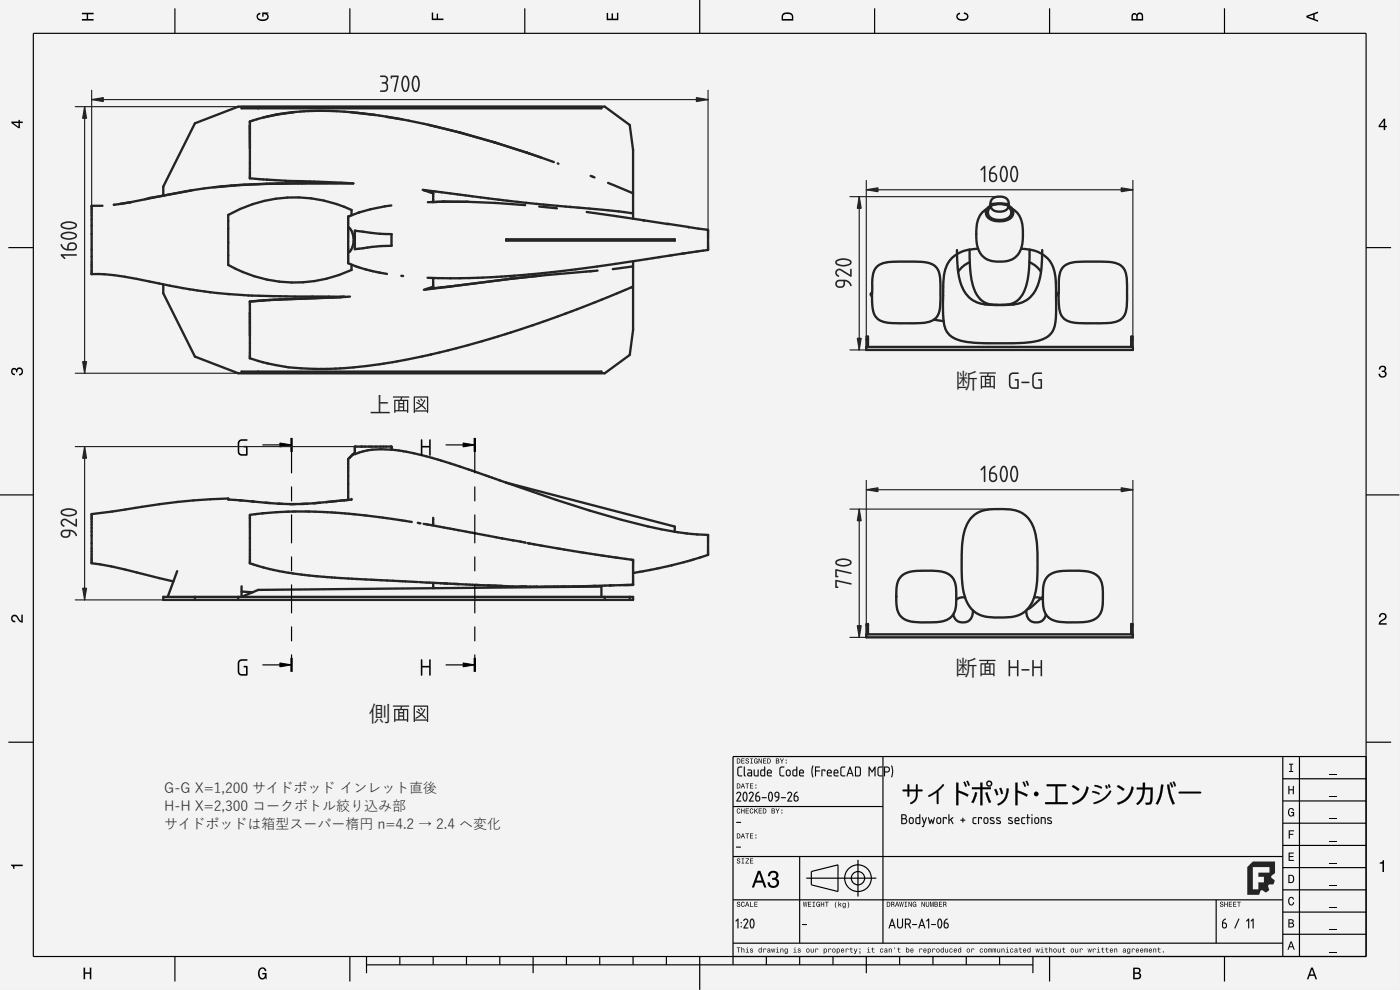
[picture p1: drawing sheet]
<svg xmlns="http://www.w3.org/2000/svg" width="420mm" height="297mm" viewBox="0 0 420 297" stroke-linecap="round" stroke-linejoin="round" font-family="sans-serif">
<defs><g id="words">
<g font-size="6.7" fill="#212529">
<text x="286.8" y="116.7">断</text>
<text x="110.7" y="123.9">上</text>
<text x="286.7" y="202.9">断</text>
<text x="110.7" y="216.6">側</text>
</g>
<g font-size="4.2" fill="#212529">
<text x="49.2" y="238">G-G X=1,200 サイドポッド インレット直後</text>
<text x="49.2" y="243.4">H-H X=2,300 コークボトル絞り込み部</text>
<text x="49.2" y="248.8">サイドポッドは箱型スーパー楕円 n=4.2 → 2.4 へ変化</text>
</g>
</g></defs>
<path d="M0 0h420v297h-420z" fill-rule="evenodd" fill="#f1f3f5"/>
<path d="M0 0h420v297h-420zM0 0v297h420v-297z" fill="#000"/>
<g fill="none" stroke="#000" stroke-width=".35">
<path d="M10 10h400v277h-400zM52.5 2.5v7.5M105 2.5v7.5M157.5 2.5v7.5M210 0v10M262.5 2.5v7.5M315 2.5v7.5M367.5 2.5v7.5M2.5 74.3h7.5M410 74.3h7.5M0 148.5h10M410 148.5h10"/>
<path d="M2.5 222.7h7.5M265 227v56M385 233.7h25M385 227v60M390 227v60M410 222.7h7.5M410 227h-190v62.5M220 257h165M220 242h45M240 257v26M257.5 258v11M385 253.7h25"/>
<path d="M385 247h25M385 240.3h25M220 270h165M242 263.5h21M243.5 261.5l8-2v8l-8-2zM365 270v13M385 273.7h25M385 267h25M385 260.3h25M52.5 287v7.5M105 287v7.5M110 289.5h200"/>
<path d="M110 287v5M120 287v2.5M130 287v2.5M140 287v2.5M150 287v2.5M160 287v5M170 287v2.5M180 287v2.5M190 287v2.5M200 287v2.5M210 287v10M220 283h165"/>
<path d="M230 287v2.5M240 287v2.5M250 287v2.5M260 287v5M270 287v2.5M280 287v2.5M290 287v2.5M300 287v2.5M310 287v5M315 287v7.5M367.5 287v7.5M385 280.3h25"/>
<circle cx="257.5" cy="263.5" r="4"/>
<circle cx="257.5" cy="263.5" r="2"/>
</g>
<g fill="#000">
<path d="M24.6 3.8h3.5v.5h-1.7v1.4h1.7v.5h-3.5v-.5h1.4v-1.4h-1.4z" fill-rule="evenodd"/>
<path d="M77.3 4.2l.8-.4v.5l-.3 .1a.68 .68 0 0 0-.4 .6 .68 .68 0 0 0 .4 .6 1.68 1.68 0 0 0 2.4-.6 .92 .92 0 0 0-1.1-.8v.8h-.4v-1.3h1.9v.3l-.5 .1 .4 .4a1.19 1.19 0 0 1-.9 1.7 1.9 1.9 0 0 1-2.6-1.3z" fill-rule="evenodd"/>
<path d="M129.6 3.8h.4v1.8h1v-1.5h.5v1.5h1.6v.4h-3.5z" fill-rule="evenodd"/>
<path d="M182.1 3.9h.4v1.7h1v-1.6h.5v1.6h1.2v-1.8h.4v2.3h-3.5z" fill-rule="evenodd"/>
<path d="M235 4a2.19 2.19 0 0 0-.4 2.2h3.5v-1.2a1.92 1.92 0 0 0-3.1-1zM235.3 4.4l.4-.2a1.44 1.44 0 0 1 2 .8v.7h-2.7l.1-1z" fill-rule="evenodd"/>
<path d="M287.3 4.2l.8-.4v.4l-.3 .1a.66 .66 0 0 0-.4 .6 .66 .66 0 0 0 .4 .6l.4 .2a1.59 1.59 0 0 0 2-.7 .9 .9 0 0 0-.9-.8v-.5a1.24 1.24 0 0 1 1.3 1.1 1.24 1.24 0 0 1-1 1.4 1.93 1.93 0 0 1-2.6-1.2z" fill-rule="evenodd"/>
<path d="M339.8 4.2l-.2 2h3.5v-1.4a.98 .98 0 0 0-.8-1 .98 .98 0 0 0-1.1 .6 .84 .84 0 0 0-1.4-.2zM340.1 4.5l.4-.1 .4 .1 .1 1.2h-1zM341.6 4.4l.4-.2a.57 .57 0 0 1 .7 .7v.8h-1.3z" fill-rule="evenodd"/>
<path d="M392.1 4.7v.6l3.5 1.2v-.4l-1.1-.4v-1.4l1.1-.4v-.4zM392.6 5l1.5-.5v1z" fill-rule="evenodd"/>
<path d="M3.4 36.5v.4l2.1 1.6h.5v-1.6h.8v-.4h-.8v-.5h-.4v.5zM4 36.9h1.6v1.1z" fill-rule="evenodd"/>
<path d="M415.3 35.6l-1.6 2.1v.5h1.6v.8h.4v-.8h.5v-.4h-.5v-2.2zM415.3 36.2v1.6h-1.1z" fill-rule="evenodd"/>
<path d="M3.6 110.6a.86 .86 0 0 1 1.4 .2 1.12 1.12 0 0 1 1.5-.4 1.12 1.12 0 0 1 .3 1.6l-.5 .6-.6 .1v-.5a.72 .72 0 0 0 .9-.7 .72 .72 0 0 0-.8-.7 .72 .72 0 0 0-.6 .9h-.4a.62 .62 0 0 0-.4-.8 .62 .62 0 0 0-.8 .4 .62 .62 0 0 0 .5 .8h.4l-.1 .5a1.17 1.17 0 0 1-1-.7 1.17 1.17 0 0 1 .2-1.3z" fill-rule="evenodd"/>
<path d="M414.1 110a1.01 1.01 0 0 1 1.5-.2 1.01 1.01 0 0 1 0 1.5 1.12 1.12 0 0 1 .4 1.6 1.12 1.12 0 0 1-1.6 .3l-.6-.6-.1-.5h.5a.72 .72 0 0 0 .6 .9 .72 .72 0 0 0 .8-.8 .72 .72 0 0 0-.9-.6v-.4a.62 .62 0 0 0 .8-.4 .62 .62 0 0 0-.5-.8 .62 .62 0 0 0-.7 .5l-.1 .4h-.4z" fill-rule="evenodd"/>
<path d="M3.6 184.7a1.22 1.22 0 0 1 2 .8l.8 .8v-1.9h.4v2.4a2.76 2.76 0 0 1-2-1.8 .69 .69 0 0 0-1.1 .5 .69 .69 0 0 0 .9 .8v.4a1.18 1.18 0 0 1-1.2-.6 1.18 1.18 0 0 1 .2-1.4z" fill-rule="evenodd"/>
<path d="M414.2 184.2a1.18 1.18 0 0 1 1.9 .3 1.18 1.18 0 0 1-1 1.7l-.8 .8h1.9v.4h-2.4a2.76 2.76 0 0 1 1.8-2 .69 .69 0 0 0-.5-1.1 .69 .69 0 0 0-.8 .9h-.5z" fill-rule="evenodd"/>
<path d="M221.1 227.6v1.5h.5a.77 .77 0 0 0 .6-.8 .77 .77 0 0 0-.6-.7zM221.3 227.8a.58 .58 0 0 1 .7 .5 .58 .58 0 0 1-.7 .6zM222.5 227.6v1.5h.9v-.2h-.7v-.5h.7v-.2h-.7v-.4h.7v-.2zM223.9 227.7a.6 .6 0 0 0 0 .6 .6 .6 0 0 0 .7 .2 .33 .33 0 0 1-.4 .5 .33 .33 0 0 1-.3-.4h-.2a.54 .54 0 0 0 .6 .6 .54 .54 0 0 0 .5-.7 .54 .54 0 0 0-.8-.4 .28 .28 0 0 1 .2-.4 .28 .28 0 0 1 .3 .3h.2v-.2l-.3-.2zM225.2 227.6v.2h.2v1.1h-.2v.2h.7v-.2h-.3v-1.1h.3v-.2zM226.4 227.7a.72 .72 0 0 0-.2 1 .72 .72 0 0 0 1 .3l.2 .1v-.8h-.6v.1h.4l-.2 .5a.52 .52 0 0 1-.6-.6 .52 .52 0 0 1 .7-.4l.3 .1-.3-.4zM227.7 227.6v1.5h.1v-1.3l.6 1.3h.2v-1.5h-.1v1.2l-.6-1.2zM229 227.6v1.5h.9v-.2h-.7v-.5h.7v-.2h-.7v-.4h.7v-.2zM230.3 227.6v1.5h.5a.77 .77 0 0 0 .5-.8 .77 .77 0 0 0-.5-.7zM230.5 227.8a.58 .58 0 0 1 .6 .5 .58 .58 0 0 1-.6 .6zM232.9 227.6v1.5h.5a.42 .42 0 0 0 .5-.3 .42 .42 0 0 0-.3-.5l.2-.2-.1-.4zM233.1 227.8h.3a.23 .23 0 0 1 .2 .2 .23 .23 0 0 1-.3 .2h-.2zM233.1 228.4h.3a.26 .26 0 0 1 .3 .2 .26 .26 0 0 1-.3 .3h-.3zM234.1 227.6l.5 .9v.6h.2v-.6l.5-.9h-.3l-.3 .7-.4-.7zM235.8 228.7v.4h.3v-.4zM235.8 227.9v.3h.3v-.3z" fill-rule="evenodd"/>
<path d="M221.1 235.1v1.5h.5a.77 .77 0 0 0 .6-.8 .77 .77 0 0 0-.6-.7zM221.3 235.3a.58 .58 0 0 1 .7 .5 .58 .58 0 0 1-.7 .6zM222.8 235.1l-.5 1.5h.2l.1-.5h.6l.2 .5h.2l-.5-1.5zM222.9 235.3l.3 .6h-.5zM223.7 235.1v.2h.4v1.3h.2v-1.3h.5v-.2zM225.1 235.1v1.5h.9v-.2h-.7v-.5h.7v-.2h-.7v-.4h.7v-.2zM226.7 236.2v.4h.3v-.4zM226.7 235.4v.3h.3v-.3z" fill-rule="evenodd"/>
<path d="M386.6 235.8h.4v1h1v-1h.3v2.5h-.3v-1.2h-1v1.2h-.4z" fill-rule="evenodd"/>
<path d="M386.9 229.1h1.2v.3h-.5v1.9h.5v.3h-1.2v-.3h.4v-1.9h-.4z" fill-rule="evenodd"/>
<path d="M3.3 259.4h3.5v.5h-2.5v.8h-.3a.77 .77 0 0 0-.7-.9z" fill-rule="evenodd"/>
<path d="M221.3 257.7a.6 .6 0 0 0 0 .6 .6 .6 0 0 0 .7 .3 .33 .33 0 0 1-.4 .4 .33 .33 0 0 1-.3-.4h-.2a.54 .54 0 0 0 .6 .6 .54 .54 0 0 0 .5-.7 .54 .54 0 0 0-.8-.4 .28 .28 0 0 1 .2-.4 .28 .28 0 0 1 .3 .3h.2v-.2l-.3-.2zM222.6 257.6v.2h.2v1.1h-.2v.2h.7v-.2h-.3v-1.1h.3v-.2zM223.8 257.6v.2h.8l-.9 1.3h1.1v-.2h-.9l.9-1.3zM225.1 257.6v1.5h.9v-.2h-.7v-.5h.7v-.2h-.7v-.4h.7v-.2z" fill-rule="evenodd"/>
<path d="M221.1 250.1v1.5h.5a.77 .77 0 0 0 .6-.8 .77 .77 0 0 0-.6-.7zM221.3 250.3a.58 .58 0 0 1 .7 .5 .58 .58 0 0 1-.7 .6zM222.8 250.1l-.5 1.5h.2l.1-.5h.6l.2 .5h.2l-.5-1.5zM222.9 250.3l.3 .6h-.5zM223.7 250.1v.2h.4v1.3h.2v-1.3h.5v-.2zM225.1 250.1v1.5h.9v-.2h-.7v-.5h.7v-.2h-.7v-.4h.7v-.2zM226.7 251.2v.4h.3v-.4zM226.7 250.4v.3h.3v-.3z" fill-rule="evenodd"/>
<path d="M221.3 242.7a.72 .72 0 0 0-.2 1 .72 .72 0 0 0 .9 .3l.2-.5-.4 .4a.56 .56 0 0 1-.5-.6 .56 .56 0 0 1 .6-.5l.3 .2-.4-.4zM222.4 242.6v1.5h.2v-.7h.6v.7h.2v-1.5h-.2v.6h-.6v-.6zM223.8 242.6v1.5h.9v-.2h-.7v-.5h.7v-.2h-.7v-.4h.7v-.2zM225.2 242.7a.72 .72 0 0 0-.2 1 .72 .72 0 0 0 .9 .3l.2-.5-.4 .4a.56 .56 0 0 1-.5-.6 .56 .56 0 0 1 .6-.5l.3 .2-.4-.4zM226.4 242.6v1.5h.2l.2-.8 .5 .8h.2l-.6-.9 .6-.6h-.3l-.6 .7v-.7zM227.7 242.6v1.5h.9v-.2h-.7v-.5h.7v-.2h-.7v-.4h.7v-.2zM228.9 242.6v1.5h.5a.77 .77 0 0 0 .6-.8 .77 .77 0 0 0-.6-.7zM229.1 242.7a.58 .58 0 0 1 .7 .6 .58 .58 0 0 1-.7 .6zM231.6 242.6v1.5h.5a.42 .42 0 0 0 .5-.3 .42 .42 0 0 0-.3-.5l.2-.3-.1-.3zM231.7 242.7h.4a.23 .23 0 0 1 .2 .3 .23 .23 0 0 1-.3 .2h-.3zM231.7 243.4h.4a.26 .26 0 0 1 .3 .2 .26 .26 0 0 1-.3 .3h-.4zM232.7 242.6l.6 .9v.6h.2v-.6l.5-.9h-.3l-.3 .7-.4-.7zM234.5 243.7v.4h.3v-.4zM234.5 242.9v.3h.3v-.3z" fill-rule="evenodd"/>
<path d="M386.7 255.8h1.6v.3h-1.2v.8h1.1v.3h-1.1v.8h1.2v.3h-1.6z" fill-rule="evenodd"/>
<path d="M386.7 249.1h1.7v.3h-1.3v.8h1v.3h-1v1.1h-.4z" fill-rule="evenodd"/>
<path d="M386.8 242.8a.85 .85 0 0 1 .9-.4 .85 .85 0 0 1 .7 .8h-.4l-.3-.5a1.04 1.04 0 0 0-.9 .9 1.04 1.04 0 0 0 .7 1.1l.4-.2 .1-.6h-.5v-.3h.9v1.4l-.3-.4-.4 .4a1.2 1.2 0 0 1-1.1-1.8z" fill-rule="evenodd"/>
<path d="M221.3 270.7a.6 .6 0 0 0 0 .6 .6 .6 0 0 0 .7 .3 .33 .33 0 0 1-.4 .4 .33 .33 0 0 1-.3-.4h-.2a.54 .54 0 0 0 .6 .6 .54 .54 0 0 0 .5-.7 .54 .54 0 0 0-.8-.4 .28 .28 0 0 1 .2-.4 .28 .28 0 0 1 .3 .3h.2v-.2l-.3-.2zM222.6 270.7a.72 .72 0 0 0-.2 1 .72 .72 0 0 0 .9 .3l.2-.5-.4 .4a.56 .56 0 0 1-.5-.6 .56 .56 0 0 1 .6-.5l.3 .2-.4-.4zM224.1 270.6l-.5 1.5h.2l.1-.5h.6l.2 .5h.2l-.5-1.5zM224.2 270.8l.3 .7h-.5zM225.1 270.6v1.5h1v-.2h-.8v-1.3zM226.4 270.6v1.5h.9v-.2h-.7v-.5h.7v-.2h-.7v-.4h.7v-.2z" fill-rule="evenodd"/>
<path d="M227.5 261.3l-1.9 5h.7l.5-1.5h2l.5 1.5h.7l-1.8-5zM227.8 262l.8 2.2h-1.5zM230.9 261.7l-.4 1.2h.6a.88 .88 0 0 1 .5-1.1 .88 .88 0 0 1 1.1 .4 .88 .88 0 0 1-.3 1.2h-.7v.6a1.03 1.03 0 0 1 1.4 .6 1.03 1.03 0 0 1-.7 1.3 1.03 1.03 0 0 1-1.3-.7l-.1-.5h-.7a1.68 1.68 0 0 0 2.2 1.7 1.68 1.68 0 0 0 .9-2.6l-.4-.2a1.29 1.29 0 0 0 .5-1.6 1.29 1.29 0 0 0-1.5-.7z" fill-rule="evenodd"/>
<path d="M241 270.6l.2 1.5h.2l.2-1.3 .3 1.3h.1l.3-1.5h-.2l-.2 1.2-.2-1.2h-.2l-.2 1.2-.2-1.2zM242.5 270.6v1.5h.9v-.2h-.7v-.5h.7v-.2h-.7v-.4h.7v-.2zM243.9 270.6v.2h.2v1.1h-.2v.2h.7v-.2h-.3v-1.1h.3v-.2zM245.1 270.7a.72 .72 0 0 0-.2 1 .72 .72 0 0 0 1 .3l.2 .1v-.8h-.6v.1h.4l-.2 .5a.52 .52 0 0 1-.6-.6 .52 .52 0 0 1 .7-.4l.3 .1-.3-.4zM246.3 270.6v1.5h.2v-.7h.6v.7h.2v-1.5h-.2v.6h-.6v-.6zM247.6 270.6v.2h.4v1.3h.2v-1.3h.5v-.2zM250.9 270.5a1.35 1.35 0 0 0 .1 2 1.84 1.84 0 0 1 0-2zM251.6 270.5v1.6h.2l.2-.6 .4 .6h.2l-.5-.8 .5-.4-.8 .5v-.9zM253 271a.55 .55 0 0 0-.2 .8 .55 .55 0 0 0 .8 .1 .41 .41 0 0 1-.2 .4 .41 .41 0 0 1-.5-.1 .47 .47 0 0 0 .5 .3 .47 .47 0 0 0 .4-.5v-1.1l-.2 .2-.3-.2zM253.1 271.2l.1-.1a.39 .39 0 0 1 .4 .4 .39 .39 0 0 1-.5 .3zM254.4 270.5a1.85 1.85 0 0 1 0 2 1.22 1.22 0 0 0 0-2z" fill-rule="evenodd"/>
<path d="M266.1 270.6v1.5h.5a.77 .77 0 0 0 .6-.8 .77 .77 0 0 0-.6-.7zM266.3 270.8a.58 .58 0 0 1 .7 .5 .58 .58 0 0 1-.7 .6zM267.5 270.6v1.5h.2v-.7a.45 .45 0 0 1 .5 .2 .45 .45 0 0 1 0 .5l.3-.1-.3-.7a.42 .42 0 0 0 .2-.4 .42 .42 0 0 0-.4-.3zM267.7 270.8h.2a.26 .26 0 0 1 .3 .2 .26 .26 0 0 1-.3 .3h-.2zM269.1 270.6l-.5 1.5h.2l.1-.5h.6l.2 .5h.2l-.5-1.5zM269.2 270.8l.3 .6h-.5zM269.9 270.6l.2 1.5h.2l.2-1.3 .3 1.3h.1l.3-1.5h-.2l-.1 1.2-.3-1.2h-.1l-.3 1.2-.1-1.2zM271.5 270.6v.2h.2v1.1h-.2v.2h.7v-.2h-.3v-1.1h.3v-.2zM272.7 270.6v1.5h.1v-1.3l.6 1.3h.2v-1.5h-.1v1.2l-.6-1.2zM274 270.7a.72 .72 0 0 0-.2 1 .72 .72 0 0 0 1 .3l.2 .1v-.8h-.6v.1h.4l-.2 .5a.52 .52 0 0 1-.6-.6 .52 .52 0 0 1 .7-.4l.3 .1-.3-.4zM276.6 270.6v1.5h.1v-1.3l.6 1.3h.2v-1.5h-.1v1.2l-.6-1.2zM277.8 270.6v.9a.52 .52 0 0 0 .6 .6 .52 .52 0 0 0 .5-.6v-.9h-.2v.9a.33 .33 0 0 1-.3 .4 .33 .33 0 0 1-.4-.4v-.9zM279.1 270.6v1.5h.2v-1.4l.3 1.4h.1l.3-1.4v1.4h.2v-1.5h-.3l-.2 1.3-.3-1.3zM280.5 270.6v1.5h.5a.42 .42 0 0 0 .5-.3 .42 .42 0 0 0-.3-.5l.2-.2-.1-.4zM280.7 270.8h.3a.23 .23 0 0 1 .2 .2 .23 .23 0 0 1-.3 .2h-.2zM280.7 271.4h.3a.26 .26 0 0 1 .3 .2 .26 .26 0 0 1-.3 .3h-.3zM281.8 270.6v1.5h1v-.2h-.8v-.5h.7v-.2h-.7v-.4h.7v-.2zM283.1 270.6v1.5h.2v-.7a.45 .45 0 0 1 .5 .2 .45 .45 0 0 1 .1 .5l.2-.1-.3-.7a.42 .42 0 0 0 .2-.4 .42 .42 0 0 0-.4-.3zM283.3 270.8h.2a.26 .26 0 0 1 .3 .2 .26 .26 0 0 1-.3 .3h-.2z" fill-rule="evenodd"/>
<path d="M366.3 270.7a.6 .6 0 0 0 0 .6 .6 .6 0 0 0 .7 .3 .33 .33 0 0 1-.4 .4 .33 .33 0 0 1-.3-.4h-.2a.54 .54 0 0 0 .6 .6 .54 .54 0 0 0 .5-.7 .54 .54 0 0 0-.8-.4 .28 .28 0 0 1 .2-.4 .28 .28 0 0 1 .3 .3h.2v-.2l-.3-.2zM367.4 270.6v1.5h.2v-.7h.6v.7h.2v-1.5h-.2v.6h-.6v-.6zM368.8 270.6v1.5h.9v-.2h-.7v-.5h.7v-.2h-.7v-.4h.7v-.2zM370.1 270.6v1.5h.9v-.2h-.7v-.5h.7v-.2h-.7v-.4h.7v-.2zM371.3 270.6v.2h.4v1.3h.2v-1.3h.5v-.2z" fill-rule="evenodd"/>
<path d="M386.7 262.5v2.5h.8a1.28 1.28 0 0 0 1-1.3 1.28 1.28 0 0 0-1-1.2zM387 262.8a.96 .96 0 0 1 1.1 .9 .96 .96 0 0 1-1.1 1z" fill-rule="evenodd"/>
<path d="M386.7 275.8v2.5h.9a.7 .7 0 0 0 .8-.5 .7 .7 0 0 0-.5-.8l.4-.6a.62 .62 0 0 0-.8-.6zM387 276.1h.5a.38 .38 0 0 1 .4 .4 .38 .38 0 0 1-.4 .3h-.5zM387 277.1h.5a.44 .44 0 0 1 .5 .5 .44 .44 0 0 1-.4 .4h-.6z" fill-rule="evenodd"/>
<path d="M386.8 269.4a.85 .85 0 0 1 1-.3 .85 .85 0 0 1 .6 .8h-.4l-.3-.5a1.05 1.05 0 0 0-.8 .9 1.05 1.05 0 0 0 .6 1.1l.4-.2 .2-.5h.3a.89 .89 0 0 1-.7 1 .89 .89 0 0 1-1-.8z" fill-rule="evenodd"/>
<path d="M414.1 258.8a.77 .77 0 0 0 .9-.7h.4v3.5h-.5v-2.5h-.8z" fill-rule="evenodd"/>
<path d="M25.1 290.3h.4v1.4h1.5v-1.4h.4v3.5h-.4v-1.6h-1.5v1.6h-.4z" fill-rule="evenodd"/>
<path d="M77.8 290.7a1.19 1.19 0 0 1 1.3-.4 1.19 1.19 0 0 1 .9 1.1h-.5l-.1-.3a.68 .68 0 0 0-.6-.5 .68 .68 0 0 0-.7 .4 1.68 1.68 0 0 0 .6 2.5 .92 .92 0 0 0 .8-1.1h-.8v-.5h1.3v1.9h-.2l-.1-.5-.4 .5a1.19 1.19 0 0 1-1.8-1v-1.5z" fill-rule="evenodd"/>
<path d="M221.1 284.3v.2h.4v1.3h.2v-1.3h.5v-.2zM222.5 284.2v1.6h.2v-.8l.3-.3 .2 .2v.9h.2v-.8a.38 .38 0 0 0-.3-.4 .38 .38 0 0 0-.4 .2v-.6zM223.9 284.7l.3 .1v.8l-.4 .2h1l-.4-.2v-.9zM224.2 284.2l.2 .2zM225.2 284.7v.4l.6 .3a.26 .26 0 0 1-.2 .3 .26 .26 0 0 1-.3-.3h-.2a.42 .42 0 0 0 .6 .4 .42 .42 0 0 0 .1-.7l-.5-.2 .2-.2 .5 .2-.1-.2zM227.8 284.7a.54 .54 0 0 0-.2 .8 .54 .54 0 0 0 .8 .1l.2 .2v-1.6h-.2v.6l-.3-.2zM227.9 284.9l.1-.1a.39 .39 0 0 1 .4 .4 .39 .39 0 0 1-.5 .3zM229.1 284.6v1.2h.2v-1l.7 .2a.38 .38 0 0 0-.3-.4 .38 .38 0 0 0-.5 .2zM230.4 284.7l-.1 .3 .5-.2 .1 .3a.42 .42 0 0 0-.6 .1 .42 .42 0 0 0 .3 .6l.7-.2-.2-.9zM230.5 285.4a.25 .25 0 0 1 .5 0 .25 .25 0 0 1-.5 0zM231.4 284.6l.3 1.2h.2l.2-1 .1 1h.2l.3-1.2h-.2l-.2 1-.2-1h-.1l-.2 1-.2-1zM233 284.7l.3 .1v.8l-.4 .2h1l-.4-.2v-.9zM233.3 284.2l.2 .2zM234.2 284.6v1.2h.2v-.8l.3-.3 .2 .2v.9h.2v-.8a.38 .38 0 0 0-.3-.4 .38 .38 0 0 0-.4 .2zM235.6 284.7a.55 .55 0 0 0-.2 .8 .55 .55 0 0 0 .8 .1 .41 .41 0 0 1-.2 .5 .41 .41 0 0 1-.5-.2 .47 .47 0 0 0 .5 .3 .47 .47 0 0 0 .4-.5v-1.1l-.2 .2-.3-.2zM235.7 284.9l.1-.1a.39 .39 0 0 1 .4 .4 .39 .39 0 0 1-.5 .3zM238.2 284.7l.3 .1v.8l-.4 .2h1l-.4-.2v-.9zM238.5 284.2l.2 .2zM239.5 284.7v.4l.6 .3a.26 .26 0 0 1-.2 .3 .26 .26 0 0 1-.3-.3h-.2a.42 .42 0 0 0 .6 .4 .42 .42 0 0 0 .1-.7l-.5-.2 .3-.2 .4 .2-.1-.2zM242 285.2a.57 .57 0 0 0 1.1 0 .57 .57 0 0 0-1.1 0zM242.2 284.9l.1-.1a.4 .4 0 0 1 .5 .4 .4 .4 0 0 1-.6 .3zM243.3 284.6v.8a.38 .38 0 0 0 .3 .4 .38 .38 0 0 0 .4-.2l.2 .2v-1.2h-.2v.8l-.3 .2-.2-.1v-.9zM244.7 284.6v1.2h.2l.1-1 .6 .2a.38 .38 0 0 0-.3-.4 .38 .38 0 0 0-.4 .2zM247.2 284.6v1.6h.2l.1-.5a.53 .53 0 0 0 .7-.5 .53 .53 0 0 0-.8-.4zM247.5 284.9l.1-.1a.39 .39 0 0 1 .4 .4 .39 .39 0 0 1-.5 .3zM248.6 284.6v1.2h.2l.1-1 .6 .2a.38 .38 0 0 0-.3-.4 .38 .38 0 0 0-.4 .2zM249.8 285.2a.57 .57 0 0 0 1.1 0 .57 .57 0 0 0-1.1 0zM250 284.9l.1-.1a.4 .4 0 0 1 .5 .4 .4 .4 0 0 1-.6 .3zM251.1 284.6v1.6h.2l.1-.5a.53 .53 0 0 0 .7-.5 .53 .53 0 0 0-.8-.4zM251.4 284.9l.1-.1a.39 .39 0 0 1 .4 .4 .39 .39 0 0 1-.5 .3zM252.5 284.7a.57 .57 0 0 0-.1 .9 .57 .57 0 0 0 .9 0v-.2l-.5 .2-.2-.3h.7l-.1-.6-.3-.1zM252.7 284.8h.3l.2 .3h-.6zM253.8 284.6v1.2h.2l.1-1 .6 .2a.38 .38 0 0 0-.3-.4 .38 .38 0 0 0-.4 .2zM255.3 284.3v.4l-.4 .1h.4l.1 .9 .5 .1-.4-.4v-.6h.4v-.1h-.4v-.4zM256.2 284.6l.5 1.2-.4 .4h.3l.7-1.6h-.2l-.3 1-.4-1zM257.9 284.6v.3h.3v-.3zM257.9 285.5l.2 .3-.2 .4 .3-.4v-.3zM260.3 284.7l.3 .1v.8l-.4 .2h1l-.4-.2v-.9zM260.6 284.2l.2 .2zM261.8 284.3v.4l-.3 .1h.3l.1 .9 .5 .1-.4-.4v-.6h.4v-.1h-.4v-.4zM264.2 284.7a.57 .57 0 0 0 0 .9 .57 .57 0 0 0 .8 0l-.1-.2a.32 .32 0 0 1-.5 0 .32 .32 0 0 1 0-.4 .32 .32 0 0 1 .5 0h.2l-.3-.4zM265.6 284.7l-.2 .3 .6-.2 .1 .3a.42 .42 0 0 0-.7 .1 .42 .42 0 0 0 .3 .6l.7-.2-.2-.9zM265.6 285.4a.25 .25 0 0 1 .5 0 .25 .25 0 0 1-.5 0zM266.7 284.6v1.2h.2v-.8l.3-.3 .2 .2v.9h.2v-.8a.38 .38 0 0 0-.2-.4 .38 .38 0 0 0-.5 .2zM268.4 284.2l.2 .6zM269.6 284.3v.4l-.3 .1h.3l.1 .9 .5 .1-.4-.4v-.6h.4v-.1h-.4v-.4zM271.9 284.2v1.6l.2-.2a.5 .5 0 0 0 .8-.4 .5 .5 0 0 0-.8-.4v-.6zM272.2 284.9l.1-.1a.39 .39 0 0 1 .4 .4 .39 .39 0 0 1-.5 .3zM273.3 284.7a.57 .57 0 0 0-.1 .9 .57 .57 0 0 0 .9 0v-.2l-.5 .2-.2-.3h.8l-.2-.6-.3-.1zM273.5 284.8h.3l.2 .3h-.6zM275.9 284.6v1.2h.2l.1-1 .6 .2a.38 .38 0 0 0-.3-.4 .38 .38 0 0 0-.4 .2zM277.2 284.7a.57 .57 0 0 0 0 .9 .57 .57 0 0 0 .8 0l.1-.2-.6 .2-.2-.3h.8l-.2-.6-.3-.1zM277.4 284.8h.3l.2 .3h-.6zM278.4 284.6v1.6h.2l.1-.5a.53 .53 0 0 0 .8-.5 .53 .53 0 0 0-.9-.4zM278.7 284.9l.1-.1a.39 .39 0 0 1 .4 .4 .39 .39 0 0 1-.5 .3zM279.8 284.6v1.2h.2l.1-1 .6 .2a.38 .38 0 0 0-.3-.4 .38 .38 0 0 0-.4 .2zM281 285.2a.57 .57 0 0 0 1.1 0 .57 .57 0 0 0-1.1 0zM281.3 284.9l.1-.1a.4 .4 0 0 1 .4 .4 .4 .4 0 0 1-.5 .3zM282.4 284.7a.54 .54 0 0 0-.1 .8 .54 .54 0 0 0 .8 .1l.1 .2v-1.6h-.1v.6l-.4-.2zM282.6 284.9v-.1a.39 .39 0 0 1 .5 .4 .39 .39 0 0 1-.5 .3zM283.6 284.6v.8a.38 .38 0 0 0 .3 .4 .38 .38 0 0 0 .5-.2l.1 .2v-1.2h-.1l-.1 .8-.3 .2-.2-.1v-.9zM285 284.7a.57 .57 0 0 0 0 .9 .57 .57 0 0 0 .8 0l-.1-.2a.32 .32 0 0 1-.5 0 .32 .32 0 0 1 0-.4 .32 .32 0 0 1 .5 0h.2l-.3-.4zM286.3 284.7a.57 .57 0 0 0 0 .9 .57 .57 0 0 0 .8 0l.1-.2-.6 .2-.2-.3h.8l-.2-.6-.3-.1zM286.5 284.8h.3l.2 .3h-.6zM287.6 284.7a.54 .54 0 0 0-.1 .8 .54 .54 0 0 0 .8 .1l.2 .2v-1.6h-.2v.6l-.4-.2zM287.8 284.9v-.1a.39 .39 0 0 1 .5 .4 .39 .39 0 0 1-.5 .3zM290.1 285.2a.57 .57 0 0 0 1.1 0 .57 .57 0 0 0-1.1 0zM290.4 284.9l.1-.1a.4 .4 0 0 1 .4 .4 .4 .4 0 0 1-.5 .3zM291.5 284.6v1.2h.2l.1-1 .6 .2a.38 .38 0 0 0-.3-.4 .38 .38 0 0 0-.4 .2zM294.2 284.7a.57 .57 0 0 0-.1 .9 .57 .57 0 0 0 .8 0l-.1-.2a.32 .32 0 0 1-.5 0 .32 .32 0 0 1 0-.4 .32 .32 0 0 1 .5 0h.2l-.3-.4zM295.3 285.2a.57 .57 0 0 0 1.1 0 .57 .57 0 0 0-1.1 0zM295.6 284.9l.1-.1a.4 .4 0 0 1 .4 .4 .4 .4 0 0 1-.5 .3zM296.6 284.6v1.2h.2l.1-1.1 .1 1.1h.2l.2-1.1 .1 1.1h.1l-.1-1.2zM297.9 284.6v1.2h.2l.1-1.1 .1 1.1h.2l.2-1.1 .1 1.1h.1l-.1-1.2zM299.3 284.6v.8a.38 .38 0 0 0 .2 .4 .38 .38 0 0 0 .5-.2l.2 .2v-1.2h-.2l-.1 .8-.2 .2-.2-.1-.1-.9zM300.6 284.6v1.2h.2v-.8l.3-.3 .2 .2v.9h.2v-.8a.38 .38 0 0 0-.3-.4 .38 .38 0 0 0-.5 .2zM302 284.7l.3 .1v.8l-.4 .2h.9l-.4-.2v-.9zM302.3 284.2l.2 .2zM303.3 284.7a.57 .57 0 0 0-.1 .9 .57 .57 0 0 0 .9 0l-.2-.2a.32 .32 0 0 1-.5 0 .32 .32 0 0 1 0-.4 .32 .32 0 0 1 .5 0h.2l-.3-.4zM304.6 284.7l-.1 .3 .2-.2a.23 .23 0 0 1 .3-.1 .23 .23 0 0 1 .1 .4 .42 .42 0 0 0-.6 .1 .42 .42 0 0 0 .3 .6l.6-.2-.2-.9zM304.6 285.4a.25 .25 0 0 1 .5 0 .25 .25 0 0 1-.5 0zM306 284.3v.4l-.3 .1h.3l.1 .9 .5 .1-.4-.4v-.6h.4v-.1h-.4v-.4zM307.2 284.7a.57 .57 0 0 0-.1 .9 .57 .57 0 0 0 .8 0l.1-.2-.6 .2-.2-.3h.8l-.1-.6-.4-.1zM307.3 284.8h.3l.2 .3h-.6zM308.4 284.7a.54 .54 0 0 0-.1 .8 .54 .54 0 0 0 .8 .1l.2 .2v-1.6h-.2v.6l-.4-.2zM308.6 284.9l.1-.1a.39 .39 0 0 1 .4 .4 .39 .39 0 0 1-.5 .3zM310.8 284.6l.3 1.2h.1l.2-1 .2 1h.2l.3-1.2h-.2l-.2 1-.2-1h-.2l-.1 1-.2-1zM312.4 284.7l.3 .1v.8l-.4 .2h.9l-.3-.2v-.9zM312.7 284.2l.2 .2zM313.8 284.3v.4l-.3 .1h.3l.1 .9 .6 .1-.5-.4v-.6h.5v-.1h-.5v-.4zM314.9 284.2v1.6h.2v-.8l.3-.3 .2 .2v.9h.2v-.8a.38 .38 0 0 0-.3-.4 .38 .38 0 0 0-.4 .2v-.6zM316.1 285.2a.6 .6 0 0 0 1.2 0 .6 .6 0 0 0-1.2 0zM316.4 284.9l.1-.1a.4 .4 0 0 1 .4 .4 .4 .4 0 0 1-.5 .3zM317.5 284.6v.8a.38 .38 0 0 0 .2 .4 .38 .38 0 0 0 .5-.2l.2 .2v-1.2h-.2v.8l-.3 .2-.2-.1v-.9zM319 284.3v.4l-.3 .1h.3l.1 .9 .6 .1-.5-.4v-.6h.5v-.1h-.5v-.4zM321.3 285.2a.6 .6 0 0 0 1.2 0 .6 .6 0 0 0-1.2 0zM321.6 284.9l.1-.1a.4 .4 0 0 1 .4 .4 .4 .4 0 0 1-.5 .3zM322.7 284.6v.8a.38 .38 0 0 0 .2 .4 .38 .38 0 0 0 .5-.2l.2 .2v-1.2h-.2v.8l-.3 .2-.2-.1v-.9zM324.1 284.6v1.2h.1l.1-1 .7 .2a.38 .38 0 0 0-.3-.4 .38 .38 0 0 0-.5 .2zM326.4 284.6l.3 1.2h.2l.1-1 .2 1h.2l.3-1.2h-.2l-.2 1-.2-1h-.2l-.1 1-.2-1zM328 284.6v1.2h.1l.1-1 .7 .2a.38 .38 0 0 0-.3-.4 .38 .38 0 0 0-.5 .2zM329.3 284.7l.3 .1v.8l-.4 .2h1l-.4-.2v-.9zM329.6 284.2l.2 .2zM330.7 284.3v.4l-.3 .1h.3l.1 .9 .6 .1-.5-.4v-.6h.5v-.1h-.5v-.4zM332 284.3v.4l-.3 .1h.3l.1 .9 .6 .1-.5-.4v-.6h.5v-.1h-.5v-.4zM333.2 284.7a.57 .57 0 0 0-.1 .9 .57 .57 0 0 0 .8 0l.1-.2-.6 .2-.1-.3h.7l-.1-.6-.4-.1zM333.3 284.8h.4l.1 .3h-.5zM334.4 284.6v1.2h.2v-.8l.3-.3 .2 .2v.9h.2v-.8a.38 .38 0 0 0-.3-.4 .38 .38 0 0 0-.4 .2zM337.1 284.7l-.1 .3 .2-.2a.23 .23 0 0 1 .4-.1 .23 .23 0 0 1 0 .4 .42 .42 0 0 0-.6 .1 .42 .42 0 0 0 .3 .6l.7-.2-.3-.9zM337.2 285.4a.25 .25 0 0 1 .5 0 .25 .25 0 0 1-.5 0zM338.3 284.7a.55 .55 0 0 0-.1 .8 .55 .55 0 0 0 .8 .1 .41 .41 0 0 1-.2 .5 .41 .41 0 0 1-.5-.2 .47 .47 0 0 0 .5 .3 .47 .47 0 0 0 .4-.5v-1.1l-.2 .2-.3-.2zM338.5 284.9l.1-.1a.39 .39 0 0 1 .4 .4 .39 .39 0 0 1-.5 .3zM339.7 284.6v1.2h.2v-1l.7 .2a.38 .38 0 0 0-.3-.4 .38 .38 0 0 0-.5 .2zM341 284.7a.57 .57 0 0 0-.1 .9 .57 .57 0 0 0 .8 0l.1-.2-.6 .2-.1-.3h.7l-.1-.6-.4-.1zM341.1 284.8h.4l.1 .3h-.5zM342.3 284.7a.57 .57 0 0 0-.1 .9 .57 .57 0 0 0 .8 0l.1-.2-.6 .2-.1-.3h.7l-.1-.6-.4-.1zM342.4 284.8h.4l.1 .3h-.5zM343.4 284.6v1.2h.2l.2-1.1 .1 1.1h.1l.2-1.1 .1 1.1h.2l-.1-1.2zM344.9 284.7a.57 .57 0 0 0-.1 .9 .57 .57 0 0 0 .8 0l.1-.2-.6 .2-.1-.3h.7l-.1-.6-.4-.1zM345 284.8h.4l.1 .3h-.5zM346.1 284.6v1.2h.2v-.8l.3-.3 .2 .2v.9h.2v-.8a.38 .38 0 0 0-.3-.4 .38 .38 0 0 0-.4 .2zM347.7 284.3v.4l-.4 .1h.4v.9l.6 .1-.5-.4v-.6h.5v-.1h-.5v-.4zM349 285.5v.3h.3v-.3z" fill-rule="evenodd"/>
<path d="M340.1 290.3v3.5h1.3a.98 .98 0 0 0 1.1-.7 .98 .98 0 0 0-.6-1.2 .86 .86 0 0 0 .4-1 .86 .86 0 0 0-1-.6zM340.5 290.7h.8a.53 .53 0 0 1 .6 .6 .53 .53 0 0 1-.7 .5h-.7zM340.5 292.2h.8a.61 .61 0 0 1 .7 .6 .61 .61 0 0 1-.7 .6h-.8z" fill-rule="evenodd"/>
<path d="M387.3 282.5l-.9 2.5h.3l.3-.8h1l.2 .8h.4l-.9-2.5zM387.5 282.8l.4 1.1h-.8z" fill-rule="evenodd"/>
<path d="M393.5 290.3l-1.3 3.5h.5l.3-1h1.4l.4 1h.5l-1.3-3.5zM393.7 290.8l.6 1.6h-1.1z" fill-rule="evenodd"/>
</g>
<path d="M398.9 239h2.2M398.9 232.4h2.2M398.9 259h2.2M398.9 252.4h2.2M398.9 245.7h2.2M398.9 279h2.2M398.9 272.4h2.2M398.9 265.7h2.2M398.9 285.7h2.2" fill="none" stroke="#000" stroke-width=".3"/>
<path d="M374.3 260.2v8.3h3.4l.7-1.3 .4-.1 1.1 .7 .9-.6-.2-1.5 .3-.3 1.2-.1 .4-1-.1-.3-.9-.7v-.3l1.1-1 .1-3.5h-6.7zM376 260.2h5v1.6h-3.3v1.3h1.6v1.6h-1.6v2.1h-1.7z" fill-rule="evenodd" fill="#212529"/>
<g fill="#000">
<path d="M220.9 254.1l1.4 .1-1.3 .1zM221 246.7l1.4 .1-1.3 .1zM240.7 277.3l1.5 .1-1.4 .1z"/>
<path d="M221.2 237.8a.74 .74 0 0 1 1-.1 .74 .74 0 0 1 .1 1l-.9 1.5h.9l.1 .3h-1.4l1.1-1.9a.51 .51 0 0 0-.3-.8 .51 .51 0 0 0-.7 .5l-.1-.2zM223.5 237.9l-.4 1.1a.98 .98 0 0 0 .6 1.2l.3-1.2a.95 .95 0 0 0-.5-1.1zM223.3 237.7a.77 .77 0 0 1 .8 .1 .77 .77 0 0 1 .2 .9v.3a1.17 1.17 0 0 1-.9 1.5l-.3-.5-.2-.8zM224.9 237.8a.74 .74 0 0 1 1-.1 .74 .74 0 0 1 .2 1l-1 1.5h1l.1 .3h-1.4l1-1.9a.51 .51 0 0 0-.2-.8 .51 .51 0 0 0-.7 .5l-.2-.2zM227 238l.6-.4 .2 .2a.9 .9 0 0 0-.7 .9 .85 .85 0 0 1 1.1 .4 .85 .85 0 0 1-.4 1.2 .85 .85 0 0 1-1.1-.3v-.2a2.08 2.08 0 0 1 .3-1.8zM227 239v.8a.45 .45 0 0 0 .4 .4 .45 .45 0 0 0 .5-.4l-.2-.6zM228.7 239.2l1.4 .1-1.3 .2zM231.1 237.9l-.3 1.1a.98 .98 0 0 0 .6 1.2l.3-1.2a.95 .95 0 0 0-.6-1.1zM230.9 237.7a.77 .77 0 0 1 .9 .1 .77 .77 0 0 1 .1 .9l.1 .3a1.17 1.17 0 0 1-.9 1.5l-.4-.5-.2-.8zM232.6 237.8a.79 .79 0 0 1 1-.1 .79 .79 0 0 1 .3 1 1.39 1.39 0 0 1-1.1 1.8l.8-1.2a.93 .93 0 0 1-1.1-.3 .93 .93 0 0 1 .1-1.2zM232.8 238a.63 .63 0 0 0 0 .8 .63 .63 0 0 0 .8 .1l-.1-.9zM234.4 239.2l1.4 .1-1.3 .2zM236.5 237.8a.74 .74 0 0 1 1-.1 .74 .74 0 0 1 .1 1l-.9 1.5h.9l.1 .3h-1.4l1-1.9a.51 .51 0 0 0-.2-.8 .51 .51 0 0 0-.7 .5l-.1-.2zM238.5 238l.7-.4 .1 .2a.9 .9 0 0 0-.7 .9 .85 .85 0 0 1 1.1 .4 .85 .85 0 0 1-.4 1.2 .85 .85 0 0 1-1.1-.3v-.2a2.08 2.08 0 0 1 .3-1.8zM238.5 239v.8a.45 .45 0 0 0 .4 .4 .45 .45 0 0 0 .5-.4l-.2-.6z"/>
<path d="M221.2 237.7l.7-.1 .5 .4v.6l-1 1.6 1.1 .2-1.5 .1 1-1.9a.49 .49 0 0 0-.2-.8 .49 .49 0 0 0-.7 .5l-.1-.2zM221.2 237.8l-.2 .4 .7-.4 .5 .5-1.2 2.2h1.4l-.1-.3h-1l1-1.5a.72 .72 0 0 0-.1-1 .72 .72 0 0 0-1 .1zM223.5 237.9l-.3 1.1a.98 .98 0 0 0 .5 1.2l.3-1.5-.2-.8zM223.5 237.8a1.39 1.39 0 0 1 .5 1.8l-.3 .6h-.3l-.3-1.2zM223.3 237.6l.3-.1 .4 .2 .3 1.7a.74 .74 0 0 1-.2 .9 .74 .74 0 0 1-.9 0l-.4-1.3zM223.3 237.7l-.4 1.3a1.15 1.15 0 0 0 .9 1.5l.3-.5 .2-1a1.12 1.12 0 0 0-.9-1.4zM224.9 237.7l.8-.1 .5 .4v.6l-1.1 1.6 1.1 .2-1.4 .1 1-1.9a.49 .49 0 0 0-.3-.8 .49 .49 0 0 0-.6 .5l-.2-.2zM225 237.8l-.2 .4 .7-.4 .4 .5-1.1 2.2h1.4l-.1-.3h-1l1-1.5a.72 .72 0 0 0-.2-1 .72 .72 0 0 0-.9 .1zM227 237.9l.8-.3-.8 1.1 1 .3a1.15 1.15 0 0 1-.1 1.3l-.7 .2-.5-.7a2.1 2.1 0 0 1 .3-1.9zM227 238a2.16 2.16 0 0 0-.3 2 .85 .85 0 0 0 1.2 .2 .85 .85 0 0 0 .2-1.2 .85 .85 0 0 0-1.1-.2l.1-.5 .7-.7zM227 239l.1 1.1h.6a.67 .67 0 0 0-.3-1.1zM226.9 239l.8 .2a.58 .58 0 0 1 .2 .7 .58 .58 0 0 1-.8 .2zM228.6 239.2h1.3l.2 .1-1.3 .2zM228.7 239.2l.1 .2 1.3-.1zM231.1 237.9l-.3 1.1a.98 .98 0 0 0 .5 1.2l.4-1.5-.3-.8zM231.1 237.8a1.39 1.39 0 0 1 .5 1.8l-.2 .6h-.3l-.3-1.2zM230.9 237.6l.3-.1 .5 .2 .2 1.7a.74 .74 0 0 1-.2 .9 .74 .74 0 0 1-.9 0l-.3-1.3zM230.9 237.7l-.4 1.3a1.15 1.15 0 0 0 .9 1.5l.4-.5 .2-1a1.12 1.12 0 0 0-.9-1.4zM232.6 237.8l.8-.2 .4 .3 .1 .5a1.64 1.64 0 0 1-1 2.1l-.2-.2 .5-.3 .4-.7a.94 .94 0 0 1-1.1-.3 .94 .94 0 0 1 .1-1.2zM232.6 237.8v1.2l.4 .3h.6l-.2 .5-.6 .6 .6-.2 .5-.8a1.52 1.52 0 0 0-.5-1.8zM232.8 238a.67 .67 0 0 0 0 .8 .67 .67 0 0 0 .8 .2l-.1-1zM232.8 237.9l.4-.1a.95 .95 0 0 1 .4 1.2l-.9-.2zM234.4 239.2h1.3l.2 .1-1.4 .2zM234.4 239.2l.1 .2 1.3-.1zM236.5 237.7l.7-.1 .5 .4v.6l-1 1.6 1 .2-1.4 .1 1-1.9a.49 .49 0 0 0-.3-.8 .49 .49 0 0 0-.6 .5l-.2-.2zM236.5 237.8l-.2 .4 .7-.4 .5 .5-1.2 2.2h1.4l-.1-.3h-1l1-1.5a.72 .72 0 0 0-.2-1 .72 .72 0 0 0-.9 .1zM238.5 237.9l.8-.3-.8 1.1 1 .3a1.15 1.15 0 0 1-.1 1.3l-.7 .2-.5-.7a2.1 2.1 0 0 1 .3-1.9zM238.5 238a2.16 2.16 0 0 0-.3 2 .85 .85 0 0 0 1.2 .2 .85 .85 0 0 0 .2-1.2 .85 .85 0 0 0-1.1-.2l.1-.5 .7-.7zM238.5 239l.1 1.1h.7a.67 .67 0 0 0-.4-1.1zM238.5 239l.7 .2a.58 .58 0 0 1 .2 .7 .58 .58 0 0 1-.8 .2z"/>
<path d="M221.5 230.2l1.2-.2v.2l-.9 .1-.2 .3v1.6l.2 .4 .8 .1 .1 .2h-.9l-.5-.3v-1.9zM223.3 230l.2 .2v2.2l.3 .4-.1 .1-.5-.4zM224.6 232.1l.1 .5 .7 .1v-.7zM224.4 230.9h.9l.4 .5v1.5h-.9a.59 .59 0 0 1-.6-.6 .59 .59 0 0 1 .6-.5h.6v-.5l-1-.2zM226.2 230.9l.3 .2v1.4l.3 .2h.6v-1.7l.1-.1 .2 .1-.1 1.9h-.8a.88 .88 0 0 1-.6-1.3zM228.6 231.2l-.1 .1a.82 .82 0 0 0 .5 1.4h.3v-1.5zM228.3 231.1l1-.2v-.8l.3-.1v2.9h-1l-.4-.2zM230.5 231.3v.5h.8l-.2-.6zM230.4 231.1a.74 .74 0 0 1 1 0 .74 .74 0 0 1 .1 .9h-1.1l.2 .6 1 .2-.9 .1a1.17 1.17 0 0 1-.3-1.8zM234.1 230.2l1.2-.2v.2l-.8 .1-.3 .3v1.6l.3 .4 .7 .1 .2 .2h-1l-.4-.3-.1-1.9zM236.3 231.3l-.2 .9a.46 .46 0 0 0 .5 .5 .46 .46 0 0 0 .4-.5l-.1-.9zM236.1 231a.73 .73 0 0 1 1.2 .5v.7a.73 .73 0 0 1-.7 .7 .73 .73 0 0 1-.8-.7l.1-.8zM238.2 231.2l-.1 .1a.82 .82 0 0 0 .6 1.4h.3v-1.5zM237.9 231.1l1.1-.2v-.8l.2-.1v2.9h-1l-.3-.2zM240.2 231.3l-.1 .5h.9l-.3-.6zM240.1 231.1a.74 .74 0 0 1 .9 0 .74 .74 0 0 1 .1 .9h-1l.1 .6 1.1 .2-.9 .1a1.17 1.17 0 0 1-.3-1.8zM243.9 229.7l.2 .3a5.3 5.3 0 0 0-.1 3.2 2.32 2.32 0 0 1-.4-2.6zM244.6 230l1.5 .1-1.2 .2v.9l1.2 .1-1.2 .2-.2 1.4zM246.6 230.9l1.1 .1-.1 .5-.2-.3h-.6l-.1 1.7zM248.5 231.3v.5h.8l-.2-.6zM248.4 231.1a.74 .74 0 0 1 1 0 .74 .74 0 0 1 .1 .9h-1.1l.2 .6 1 .2-.9 .1a1.17 1.17 0 0 1-.3-1.8zM250.5 231.3v.5h.8l-.2-.6zM250.4 231.1a.74 .74 0 0 1 1 0 .74 .74 0 0 1 .1 .9h-1.1l.2 .6 1 .2-.9 .1a1.17 1.17 0 0 1-.3-1.8zM252.4 230.2l1.2-.2v.2l-.8 .1-.3 .3v1.6l.2 .4 .8 .1 .1 .2h-.9l-.4-.3-.1-1.9zM255 230l.2 .1 .9 2.6-.1 .2-.4-.7h-1l-.3 .7-.2-.1zM255.1 230.6l-.5 1.3h.9zM256.9 230.3v2.4l.9-.1 .3-.4v-1.6l-.3-.3zM256.6 230h1.2l.5 .5v1.9l-.4 .5h-1.3zM260.7 230l.2 .1 .8 1.2 .8-1.2 .2-.1v2.9l-.2-.1v-2.1l-.8 1.1-.7-1.1v2.1l-.3 .1zM263.6 230.2l1.2-.2v.2l-.9 .1-.2 .3-.1 1.6 .3 .4 .8 .1 .1 .2h-1l-.4-.3v-1.9zM265.6 230.3v1.2h.7a.6 .6 0 0 0 .5-.7 .6 .6 0 0 0-.6-.5zM265.4 230h.8a.88 .88 0 0 1 .9 .9 .88 .88 0 0 1-.8 .9h-.7v1l-.2 .1zM267.5 229.7a1.92 1.92 0 0 1 .5 2.2l-.3 1.3-.2-.2a5.2 5.2 0 0 0 0-3.3z"/>
<path d="M221.5 230.2l1.2-.2v.3l-1 .1-.1 1.8 .1 .3 1 .2v.2h-.9l-.5-.3v-1.9zM221.5 230.2l-.2 .5 .1 1.8 .4 .4h.9l-.1-.2-.8-.1-.3-.4 .1-1.7 .2-.2 .9-.1v-.2zM223.3 230l.2 .2v2.2l.3 .4-.1 .2-.5-.5zM223.3 230v2.5l.4 .4-.2-2.7zM224.6 232.2v.4l.8 .1v-.7zM224.6 232.1l.8-.1v.7l-.8-.1zM224.4 230.9h.9l.4 .4v1.5l-.9 .2a.6 .6 0 0 1-.6-.4 .6 .6 0 0 1 .2-.7l1-.1-.1-.5-.9-.2zM224.4 230.9v.2l1 .2v.5h-.6a.58 .58 0 0 0-.5 .3 .58 .58 0 0 0 .1 .7l1.1 .1 .2-.1-.2-1.7zM226.2 230.9l.3 .2v1.4l.9 .2v-1.7l.2-.1v2h-1l-.4-.2zM226.2 230.9v.1a1.64 1.64 0 0 0 .4 1.9h1v-1.9h-.2v1.7h-.6l-.3-.2v-1.4zM228.6 231.2l-.1 .1a.79 .79 0 0 0 .5 1.3l.3 .1v-1.5zM228.6 231.2l.8-.1v1.6h-.5a.89 .89 0 0 1-.3-1.5zM228.3 231.1l1-.2v-.8l.3-.1v2.9h-1l-.4-.2zM228.3 231.1v1.5l.3 .3h1v-2.9l-.2 .1v.8zM230.5 231.3v.5h.8l-.2-.6zM230.5 231.3l.6-.1 .3 .6h-1zM230.4 231v.1a.74 .74 0 0 1 1 0 .74 .74 0 0 1 .1 1l-1.1-.1 .2 .6 1.1 .2-1 .2a1.19 1.19 0 0 1-.3-2zM230.4 231.1l-.2 .5 .1 1.2 1.3 .1v-.2l-1-.1-.2-.3v-.3h1.2l-.2-.9-.5-.2zM234.1 230.2l1.3-.2v.3l-1.1 .1-.1 1.8 .1 .3 1.1 .2v.2h-1l-.4-.3-.1-1.9zM234.2 230.2l-.3 .5 .1 1.8 .4 .4h.9l-.1-.2-.8-.1-.2-.4v-1.7l.3-.2 .8-.1v-.2zM236.3 231.3l-.2 .9 .2 .4a.45 .45 0 0 0 .7-.4l-.1-.9zM236.3 231.2l.3-.1 .4 .3v.8l-.2 .4a.46 .46 0 0 1-.4 0 .46 .46 0 0 1-.3-.4zM236.1 231a.73 .73 0 0 1 .8-.1 .73 .73 0 0 1 .4 .6v.7a.75 .75 0 0 1-.4 .7 .75 .75 0 0 1-.8-.1l-.3-1.2zM236.1 231l-.2 .4v.8a.74 .74 0 0 0 .4 .7 .74 .74 0 0 0 .8-.1l.2-.6-.1-1-.5-.3zM238.2 231.2l-.1 .1a.79 .79 0 0 0 .6 1.3l.3 .1v-1.5zM238.2 231.2l.8-.1v1.6h-.5a.89 .89 0 0 1-.3-1.5zM237.9 231.1l1.1-.2v-.8l.2-.1v2.9h-1l-.3-.2zM237.9 231.1v1.5l.3 .3h1v-2.9l-.2 .1v.8zM240.2 231.3l-.1 .5h.9l-.3-.6zM240.2 231.3l.6-.1 .2 .6h-.9zM240 231l.1 .1a.74 .74 0 0 1 1 0 .74 .74 0 0 1 0 1l-1-.1 .1 .6 1.1 .2-.9 .2a1.19 1.19 0 0 1-.4-2zM240.1 231.1l-.3 .5 .2 1.2 1.2 .1v-.2l-1-.1-.1-.3v-.3h1.1l-.1-.9-.6-.2zM243.9 229.7h.2v.3a4.5 4.5 0 0 0 0 3v.2a2.03 2.03 0 0 1-.6-2.2zM243.8 229.8a5 5 0 0 0 0 3.3l.2 .1v-.2a5.1 5.1 0 0 1 0-3.3zM244.6 230l1.5 .1-1.2 .2v.9l1.2 .1-1.2 .2-.2 1.5-.1-.2zM244.6 230l.1 2.9 .2-1.5 1.1-.1-1.1-.1v-1l1.1-.1zM246.5 230.9l1.2 .1-.1 .5-.2-.3h-.6v1.6l-.1 .2zM246.6 230.9l.1 2 .1-1.8h.6l.2 .3 .1-.4zM248.5 231.3v.5h.8l-.2-.6zM248.5 231.3l.6-.1 .3 .6h-1zM248.4 231v.1a.74 .74 0 0 1 1 0 .74 .74 0 0 1 .1 1l-1.1-.1 .1 .3 .1 .3 1 .1v.2l-1.3-.1-.2-1.2zM248.4 231.1l-.2 .5 .1 1.2 1.3 .1v-.2l-1-.1-.2-.3v-.3h1.2l-.2-.9-.5-.2zM250.5 231.3v.5h.8l-.2-.6zM250.5 231.3l.6-.1 .3 .6h-1zM250.4 231v.1a.74 .74 0 0 1 1 0 .74 .74 0 0 1 .1 1l-1.1-.1 .2 .6 1.1 .2-1 .2a1.19 1.19 0 0 1-.3-2zM250.4 231.1l-.2 .5 .1 1.2 1.3 .1v-.2l-1-.1-.2-.3v-.3h1.2l-.2-.9-.5-.2zM252.4 230.2l1.2-.2v.3l-1 .1-.1 1.8 .1 .3 1 .2v.2h-.9l-.4-.3-.1-1.9zM252.4 230.2l-.2 .5 .1 1.8 .4 .4h.9l-.1-.2-.8-.1-.2-.4v-1.7l.2-.2 .9-.1v-.2zM255 230l.3 .1 .8 2.6-.1 .3-.4-.8h-1l-.3 .7-.3-.1zM255 230l-.9 2.8h.2l.2-.6h1.2l.3 .7 .1-.1zM255.1 230.6l-.5 1.3h.9zM255.1 230.5l.5 1.4h-1zM256.9 230.3v2.4l.9-.1 .3-.4-.1-1.6-.2-.3zM256.9 230.3h.9l.3 .3v1.6a.86 .86 0 0 1-1.2 .5zM256.6 230h1.3l.5 .5v1.9l-.5 .5h-1.3zM256.7 230l-.1 2.9h1.3l.4-.5v-1.9l-.5-.5zM260.7 230l.3 .1 .7 1.2 .8-1.2 .2-.1v2.9l-.3-.1v-2.1l-.7 1.1-.8-1.1 .1 2.1-.3 .1zM260.7 230v2.9l.3-.1-.1-2.2 .8 1.2 .8-1.2v2.2l.2 .1v-2.9l-.2 .1-.8 1.3-.8-1.3zM263.6 230.2l1.2-.2v.3l-1 .1-.1 1.8 .1 .3 1 .2v.2h-1l-.4-.3-.1-1.9zM263.6 230.2l-.2 .5v1.8l.5 .4h.9l-.1-.2-.8-.1-.3-.4 .1-1.7 .2-.2 .9-.1v-.2zM265.6 230.3v1.2l1-.2a.58 .58 0 0 0 .1-.7 .58 .58 0 0 0-.5-.3zM265.6 230.3h.6a.62 .62 0 0 1 .6 .5 .62 .62 0 0 1-.5 .7h-.7zM265.3 230h1.2l.4 .3a.89 .89 0 0 1 .1 .9 .89 .89 0 0 1-.7 .6h-.7v1l-.3 .1zM265.4 230v2.9l.2-.1v-1.1h.9l.4-.3a.88 .88 0 0 0-.7-1.4zM267.5 229.7a1.85 1.85 0 0 1 .5 2.2l-.2 1.2-.3 .1 .3-1.8zM267.5 229.7v.3a5.2 5.2 0 0 1 0 3.2l.2-.1 .3-1.7-.3-1.6z"/>
<path d="M272.4 235.4h.4v1.5h2.1v-1.4a.24 .24 0 0 1 .2-.2 .24 .24 0 0 1 .3 .2v1.4h1.2a.24 .24 0 0 1 .3 .3 .24 .24 0 0 1-.3 .2h-1.2v1.1a2.56 2.56 0 0 1-2.2 2.7v-.4a2.43 2.43 0 0 0 1.7-2.3v-1.1h-2.1v1.4a.24 .24 0 0 1-.2 .2 .24 .24 0 0 1-.2-.2v-1.4h-1.3a.24 .24 0 0 1-.2-.2 .24 .24 0 0 1 .2-.3h1.3zM278.6 238.7l2.4-1.5 1.9-1.8a.23 .23 0 0 1 .3 0 .23 .23 0 0 1 0 .3l-1.6 1.6v3.7a.23 .23 0 0 1-.2 .3 .23 .23 0 0 1-.2-.3v-3.3l-2.3 1.3-.3-.1zM287 234.9h.6v2.3l3 1.3-.3 .5-2.7-1.2v3.8h-.6zM289.1 234.7l.5-.2 .5 1.4-.4 .2zM290.1 234.4l.4-.1 .5 1.3-.4 .2zM291.7 236.2h2.5v-1.3h.6v1.3h2.6v.6h-2.6v4.8h-.6v-4.8h-2.5zM292.7 237.7l.5 .1-1.1 3.2-.5-.3 .6-1.4zM295.7 237.9l.6-.2 1.1 2.9-.5 .3zM296 235.1a.9 .9 0 0 1 1.8 0 .9 .9 0 0 1-1.8 0zM296.3 235.1a.55 .55 0 0 0 1.1 0 .55 .55 0 0 0-1.1 0zM298.4 236.9l.5-.2 .7 1.7-.5 .2zM299.9 236.6l.5-.2 .6 1.7-.5 .2zM302.1 236.5l.6 .2a4.9 4.9 0 0 1-3.1 5l-.3-.4a4.5 4.5 0 0 0 2.8-4.8zM304.7 234.9h.7v2.3l3 1.3-.3 .5-2.7-1.2v3.8h-.7zM306.9 234.7l.4-.2 .6 1.4-.4 .2zM307.8 234.4l.4-.1 .6 1.3-.4 .2zM310.3 238.2a.66 .66 0 0 1 1.3 0 .66 .66 0 0 1-1.3 0zM314.2 235.4l5.5-.1a.29 .29 0 0 1 .3 .3 .29 .29 0 0 1-.3 .3h-2.4v4.8h2.9a.29 .29 0 0 1 .3 .3 .29 .29 0 0 1-.3 .3h-6.3a.29 .29 0 0 1-.3-.3 .29 .29 0 0 1 .3-.3h2.9v-4.8h-2.5zM322.1 235.6l1.8 1.2-.4 .5-1.8-1.3zM326.1 236l.6 .2a6 6 0 0 1-4.7 5.2l-.3-.5a5.4 5.4 0 0 0 4.4-4.9zM327.9 237.4l.2-.1a1.95 1.95 0 0 1 1.9 1l-.3 .1-1.8-.6zM331.8 235.7a.47 .47 0 0 1 .5 .3 .47 .47 0 0 1-.3 .6zM328.6 235.6l.1-.1a1.96 1.96 0 0 1 2 .9l-.3 .2-1.8-.6zM328.3 240.8a8.3 8.3 0 0 0 5-3.6l.1 .1a6.4 6.4 0 0 1-5.2 3.8zM332.6 235.4a.52 .52 0 0 1 .5 .4 .52 .52 0 0 1-.2 .5l-.4-.7zM335.6 235.6l1.9 1.2-.4 .5-1.9-1.3zM339.6 236l.6 .2a6 6 0 0 1-4.7 5.2l-.2-.5a5.4 5.4 0 0 0 4.3-4.9zM341.2 236.3h1.8v-1.4h.6v1.4h2.3v2.2a3 3 0 0 1-.8 2.9l-1.2 .1-.1-.6a.99 .99 0 0 0 1.1-.1 .99 .99 0 0 0 .3-1l.1-3h-1.7a5.4 5.4 0 0 1-2.2 4.7l-.4-.4a4.8 4.8 0 0 0 2-4.3h-1.8zM351.1 234.9l.4-.2 .6 1.4-.5 .2zM348.5 235.4l.6 .1-.3 2-.5 2.1-.9 1.8-.5-.3 1.1-2.5zM352 234.6l.4-.1 .5 1.3-.4 .2zM350.3 235.5l.6-.1a14.9 14.9 0 0 0 1.7 5.7l-.6 .3a16.8 16.8 0 0 1-1.7-5.9zM353.8 237.6h6.4a.24 .24 0 0 1 .3 .2 .24 .24 0 0 1-.3 .2h-6.2l-.2-.1z"/>
<path d="M272.4 235.3l.5 .1-.1 1.5h2.1v-1.4l.2-.2 .3 .2v1.4h1.2a.28 .28 0 0 1 .3 .3 .28 .28 0 0 1-.3 .2h-1.2v1.2a2.74 2.74 0 0 1-1.9 2.6l-.4-.1 .2-.3a2.43 2.43 0 0 0 1.6-2.3v-1.1h-2.1l.1 1.5-.4 .2-.2-.3 .1-1.4h-1.5l.1-.5h1.4zM272.5 235.4l-.1 1.6h-1.3l-.2 .2 .2 .2h1.3l.1 1.5 .3 .1v-1.6h2.1l-.2 2.2-.7 .8-.7 .5v.3a2.03 2.03 0 0 0 1.6-1.1l.4-1.1v-1.6h1.4l.1-.3-1.5-.1 .1-1.5-.3-.2-.2 .2v1.5h-2.1v-1.6zM278.6 238.7l2.4-1.5 1.9-1.9 .4 .1-.3 .6-1.4 1.3v3.9l-.3 .1-.2-.3 .1-3.3-2.3 1.4-.3-.1zM278.7 238.6l-.1 .3 .3 .1 2.3-1.4v3.4l.4 .2v-3.9l.7-.7a1.25 1.25 0 0 0 .9-1.2h-.3a10.5 10.5 0 0 1-4.2 3.2zM286.9 234.8h.7v2.4l3.1 1.2-.3 .7-2.8-1.3v3.8h-.7zM287 234.9v6.7h.6v-3.9l2.7 1.3 .3-.5-3-1.3v-2.3zM289.1 234.7l.5-.2 .6 1.4-.5 .2zM289.1 234.7l.6 1.4 .4-.2-.5-1.4zM290 234.4l.5-.2 .6 1.4-.5 .2zM290.1 234.4l.5 1.4 .4-.2-.5-1.3zM291.7 236.2h2.5v-1.4h.7l-.1 1.4h2.6v.6h-2.6l.1 4.8h-.7v-4.8h-2.5zM291.7 236.2v.6l2.6-.1-.1 4.9h.6v-4.9l2.6 .1v-.6l-2.6 .1v-1.4h-.6l.1 1.4zM292.6 237.6l.7 .2-1.2 3.2-.6-.3 .7-1.4zM292.7 237.7l-.4 1.6-.7 1.4 .5 .3 1.1-3.2zM295.7 237.9l.6-.3 1.2 3-.7 .4zM295.7 237.9l1.2 3 .5-.3-1.1-2.9zM295.9 235.1a.95 .95 0 0 1 1.9 0 .95 .95 0 0 1-1.9 0zM296 235.1a.86 .86 0 0 0 1.7 0 .86 .86 0 0 0-1.7 0zM296.4 235.1a.51 .51 0 0 0 1 0 .51 .51 0 0 0-1 0zM296.3 235.1a.6 .6 0 0 1 1.2 0 .6 .6 0 0 1-1.2 0zM298.4 236.9l.5-.3 .7 1.9-.6 .2zM298.4 236.9l.7 1.7 .5-.2-.7-1.7zM299.9 236.6l.6-.3 .6 1.8-.6 .3zM299.9 236.6l.6 1.7 .5-.2-.6-1.7zM302.1 236.5l.7 .1-.3 1.9-.5 1.3-.7 .9-1.2 .8-.5 .2-.4-.5a4.5 4.5 0 0 0 2.9-4.7zM302.1 236.5l-.1 1.8-.6 1.2a3.5 3.5 0 0 1-2.1 1.8l.3 .3a4.8 4.8 0 0 0 3.1-4.9zM304.7 234.8h.7v2.4l3.1 1.2-.4 .7-2.7-1.3v3.8h-.7zM304.7 234.9v6.7h.7l-.1-3.9 2.8 1.3 .3-.5-3.1-1.3 .1-2.3zM306.8 234.7l.5-.2 .7 1.4-.6 .2zM306.9 234.7l.6 1.4 .4-.2-.6-1.4zM307.8 234.4l.4-.2 .6 1.4-.5 .2zM307.8 234.4l.6 1.4 .4-.2-.6-1.3zM310.3 238.2a.7 .7 0 0 1 1.4 0 .7 .7 0 0 1-1.4 0zM310.4 238.2a.62 .62 0 0 0 1.2 0 .62 .62 0 0 0-1.2 0zM314.1 235.4h5.8l-.1 .5h-2.5v4.8l2.9-.1a.33 .33 0 0 1 .3 .4 .33 .33 0 0 1-.3 .3l-6.5-.1-.1-.4 .3-.2 2.9 .1v-4.8h-2.6zM314.2 235.4l-.1 .3 .3 .1h2.4v4.9h-2.9a.25 .25 0 0 0-.2 .3 .25 .25 0 0 0 .2 .2h6.3a.25 .25 0 0 0 .2-.2 .25 .25 0 0 0-.2-.3h-2.9v-4.9h2.4l.3-.2-.1-.2zM322 235.5l2 1.2-.5 .6-1.9-1.3zM322.1 235.6l-.4 .4 1.8 1.3 .4-.5zM326.1 235.9l.6 .3a6 6 0 0 1-1.5 3.4 5.7 5.7 0 0 1-3.2 1.8l-.3-.6a5.4 5.4 0 0 0 4.4-4.9zM326.1 236a5.3 5.3 0 0 1-4.4 4.9l.3 .5a5.9 5.9 0 0 0 4.6-5.2zM327.8 237.4a1.71 1.71 0 0 1 1.8 .3l.3 .2a.24 .24 0 0 1 .1 .4 .24 .24 0 0 1-.3 0l-1.8-.5zM327.9 237.4v.4l2.1 .5-.1-.3-.7-.4zM331.8 235.6h.3l.2 .3v.7l-.4-.1zM331.8 235.7l.2 .8h.3l-.1-.8zM328.5 235.5a1.71 1.71 0 0 1 1.7 .4l.4 .2a.24 .24 0 0 1 .1 .4 .24 .24 0 0 1-.4 0l-1.7-.5zM328.6 235.6v.3l2.1 .5-.1-.2-.7-.4zM328.3 240.8l.1-.1a7.9 7.9 0 0 0 4.7-3.5l.3 .1v.3a7.1 7.1 0 0 1-5.1 3.6zM328.3 240.8v.3l.2 .1a7.2 7.2 0 0 0 5-3.8l-.5-.1a6.9 6.9 0 0 1-4.6 3.5zM332.6 235.3h.3l.2 .3v.8l-.4-.2zM332.6 235.4l.4 1 .2-.3-.2-.7zM335.6 235.5l1.9 1.2-.4 .6-1.9-1.3zM335.6 235.6l-.4 .4 1.9 1.3 .4-.5zM339.6 235.9l.6 .3a6 6 0 0 1-1.5 3.4 5.7 5.7 0 0 1-3.2 1.8l-.3-.6a5.4 5.4 0 0 0 4.4-4.9zM339.6 236a5.3 5.3 0 0 1-4.3 4.9l.2 .5a5.9 5.9 0 0 0 4.7-5.2zM341.2 236.3h1.8v-1.5h.7l-.1 1.5h2.4l-.2 4a1.26 1.26 0 0 1-1.9 1.2l-.2-.7h1l.4-.3 .2-3.7h-1.7l-.2 1.7-.6 1.7-1.4 1.4-.4-.5a4.6 4.6 0 0 0 1.9-4.3l-1.7 .1zM341.2 236.3v.5h1.8l-.2 1.6-.4 1.3-1.4 1.4 .4 .4a5.4 5.4 0 0 0 2.1-4.7h1.9l-.3 3.8-.4 .3h-.9l.1 .6 1.4-.2a4.9 4.9 0 0 0 .6-3.4v-1.6h-2.3v-1.4h-.6v1.4zM351 234.9l.5-.2 .6 1.4-.5 .2zM351.1 234.9l.5 1.4 .5-.2-.6-1.4zM348.4 235.4h.8l-.3 2.1-.6 2.1-.9 1.9-.6-.4 1.2-2.5zM348.5 235.4l-.5 3.2-1.1 2.5 .5 .3 1.1-2.3 .3-1.6 .3-2zM351.9 234.6l.5-.2 .6 1.4-.5 .2zM352 234.6l.5 1.4 .4-.2-.5-1.3zM350.2 235.4h.7a15.8 15.8 0 0 0 1.7 5.7l-.7 .4a16.8 16.8 0 0 1-1.7-6.1zM350.3 235.5a18.1 18.1 0 0 0 1.7 5.9l.6-.3a13.2 13.2 0 0 1-1.8-5.7zM353.8 237.6l6.4-.1a.28 .28 0 0 1 .3 .3 .28 .28 0 0 1-.3 .3h-6.2l-.3-.2zM353.8 237.7l.2 .3h6.2l.2-.2-.2-.2z"/>
<path d="M220.9 254.1l1.3-.1 .2 .2-1.4 .1zM220.9 254.1l.1 .2 1.3-.1z"/>
<path d="M221 246.6h1.3l.1 .2-1.3 .1zM221 246.7l.1 .2 1.3-.1z"/>
<path d="M270.5 244.4l.8-.1a.75 .75 0 0 1 .7 .5 .75 .75 0 0 1-.2 .8 .89 .89 0 0 1 .4 1 .89 .89 0 0 1-.7 .7l-1-.1zM270.8 245.8v1.2h.6a.59 .59 0 0 0 .6-.6 .59 .59 0 0 0-.6-.6zM270.8 244.6v.9h.6a.45 .45 0 0 0 .4-.5 .45 .45 0 0 0-.4-.4zM273.2 245.6l-.2 .9a.46 .46 0 0 0 .5 .5 .46 .46 0 0 0 .4-.5l-.1-.9zM273 245.3a.73 .73 0 0 1 1.2 .5v.7a.73 .73 0 0 1-.7 .7 .73 .73 0 0 1-.7-.7v-.8zM275.1 245.5l-.1 .1a.82 .82 0 0 0 .6 1.4h.3v-1.5zM274.9 245.4l1-.2v-.8l.3-.1-.1 2.9h-.9l-.4-.2zM276.7 245.2l.2 .1 .5 1.4 .4-1.4h.3l-1 2.8-.4-.1 .3-.1 .2-.8zM278.5 245.2l.3 .1 .3 1.3 .4-.8 .4 .8 .4-1.3 .2-.1-.4 2-.3-.1-.3-.8-.3 .8-.2 .1zM281.4 245.6l-.1 .9a.46 .46 0 0 0 .5 .5 .46 .46 0 0 0 .4-.5l-.2-.9zM281.3 245.3a.73 .73 0 0 1 1.2 .5v.7a.73 .73 0 0 1-.8 .7 .73 .73 0 0 1-.7-.7v-.8zM283 245.2l1.1 .1-.1 .5-.1-.3h-.7l-.1 1.7zM284.7 244.3l.2 .2v1.4l1.2-.7-.6 .7 .6 1.3h-.3l-.5-1.2-.4 .3v.9h-.2zM288.3 246l.5-.1 .2-.5 .1 .6 .6 .1-.6 .1-.1 .6-.2-.6h-.5zM292 245.4l.9-.2 .1 .2a.59 .59 0 0 0-.7 .1 .59 .59 0 0 0-.1 .7v.6l.8 .2-.2 .2a.75 .75 0 0 1-.8-.1 .75 .75 0 0 1-.1-.8zM293.6 245.2l1.1 .1-.1 .5-.2-.3h-.6l-.1 1.7zM295.6 245.6l-.2 .9a.46 .46 0 0 0 .5 .5 .46 .46 0 0 0 .4-.5l-.1-.9zM295.4 245.3a.73 .73 0 0 1 1.2 .5v.7a.73 .73 0 0 1-.7 .7 .73 .73 0 0 1-.7-.7v-.8zM297.2 245.3a.7 .7 0 0 1 1.1 .3h-.1a.45 .45 0 0 0-.5-.2 .45 .45 0 0 0-.3 .4l.8 .4a.6 .6 0 0 1 .2 .9 .6 .6 0 0 1-.9 .1l-.4-.2 .2-.2a.52 .52 0 0 0 .5 .2 .52 .52 0 0 0 .4-.4l-1-.6zM299.1 245.3a.7 .7 0 0 1 1.1 .3h-.1a.45 .45 0 0 0-.5-.2 .45 .45 0 0 0-.3 .4l.8 .4a.6 .6 0 0 1 .2 .9 .6 .6 0 0 1-.9 .1l-.4-.2 .1-.2a.52 .52 0 0 0 .6 .2 .52 .52 0 0 0 .4-.4l-1-.6zM302.7 245.3a.7 .7 0 0 1 1.1 .3h-.1a.45 .45 0 0 0-.5-.2 .45 .45 0 0 0-.3 .4l.8 .4a.6 .6 0 0 1 .2 .9 .6 .6 0 0 1-.9 .1l-.4-.2 .1-.2a.52 .52 0 0 0 .6 .2 .52 .52 0 0 0 .4-.4l-1-.6zM304.9 245.6l-.1 .5h.9l-.3-.6zM304.7 245.4a.74 .74 0 0 1 1 0 .74 .74 0 0 1 .1 1h-1l.1 .5 1.1 .2-.9 .2a1.17 1.17 0 0 1-.4-1.9zM306.6 245.4l.9-.2 .1 .2a.59 .59 0 0 0-.7 .1 .59 .59 0 0 0-.1 .7v.6l.8 .2-.2 .2a.75 .75 0 0 1-.8-.1 .75 .75 0 0 1-.1-.8zM308.3 244.3l.3 .2v.7l.6 .1-.6 .2-.2 1.8-.1-1.8-.3-.2 .3-.1zM309.6 245.2l.2 .1-.1 1.9zM309.5 244.5a.2 .2 0 0 1 .4 0 .2 .2 0 0 1-.4 0zM310.8 245.6l-.1 .9a.46 .46 0 0 0 .5 .5 .46 .46 0 0 0 .4-.5l-.2-.9zM310.7 245.3a.73 .73 0 0 1 1.2 .5v.7a.73 .73 0 0 1-.8 .7 .73 .73 0 0 1-.7-.7v-.8zM312.4 245.2a.99 .99 0 0 1 1.2 .1 .99 .99 0 0 1 .2 1.2l-.1 .7-.2-1.6-.9-.1v1.6l-.2 .1zM314.4 245.3a.7 .7 0 0 1 1.1 .3h-.1a.45 .45 0 0 0-.5-.2 .45 .45 0 0 0-.3 .4l.8 .4a.6 .6 0 0 1 .2 .9 .6 .6 0 0 1-.9 .1l-.4-.2 .2-.2a.52 .52 0 0 0 .5 .2 .52 .52 0 0 0 .4-.4l-1-.6z"/>
<path d="M270.5 244.3h.8a.75 .75 0 0 1 .8 .4 .75 .75 0 0 1-.3 .9 .91 .91 0 0 1 .5 1 .91 .91 0 0 1-.8 .7l-1-.1zM270.5 244.4v2.8h1a.89 .89 0 0 0 .6-1.3l-.3-.3 .3-.6-.3-.5zM270.8 245.8v1.2l1-.2v-.8zM270.8 245.8l1 .2a.6 .6 0 0 1 .1 .6 .6 .6 0 0 1-.5 .4h-.6zM270.8 244.6v.9l.9-.1v-.7zM270.8 244.6h.6a.47 .47 0 0 1 .4 .4 .47 .47 0 0 1-.4 .5h-.6zM273.2 245.6l-.1 .9 .2 .4a.45 .45 0 0 0 .6-.4l-.1-.9zM273.2 245.6l.3-.2 .4 .3 .1 .8-.2 .4a.44 .44 0 0 1-.5 0 .44 .44 0 0 1-.3-.4zM273 245.3a.73 .73 0 0 1 .8-.1 .73 .73 0 0 1 .4 .6v.7a.75 .75 0 0 1-.4 .7 .75 .75 0 0 1-.8-.1l-.3-1.2zM273 245.4l-.2 .5 .1 1 .4 .3 .5-.1 .4-.4v-1l-.5-.5zM275.2 245.5l-.1 .1a.79 .79 0 0 0 .5 1.3l.3 .1v-1.5zM275.1 245.5l.8-.1v1.6h-.5a.89 .89 0 0 1-.3-1.5zM274.8 245.4l1.1-.2v-.8l.3-.1v2.9l-1 .1-.4-.3zM274.9 245.4l-.1 1.6 .4 .2h.9v-2.9l-.2 .1v.8zM276.7 245.2l.3 .1 .4 1.4 .4-1.4h.3l-1 2.9-.5-.2 .4-.1 .2-.8zM276.7 245.2l.6 1.9-.3 .8-.3 .1 .4 .1 1-2.8h-.3l-.4 1.4-.5-1.4zM278.5 245.2l.3 .1 .3 1.3 .4-.8 .5 .8 .3-1.3 .2-.1-.4 2-.3-.1-.3-.8-.2 .8-.3 .1zM278.6 245.2l.3 1.9 .3 .1 .3-.9 .3 .8 .3 .1 .4-2-.2 .1-.4 1.4-.4-.9-.4 .9-.3-1.4zM281.4 245.6l-.1 .9 .2 .4a.45 .45 0 0 0 .7-.4l-.2-.9zM281.4 245.6l.3-.2 .4 .3 .1 .8-.2 .4a.46 .46 0 0 1-.5 0 .46 .46 0 0 1-.2-.4zM281.3 245.3a.75 .75 0 0 1 1.2 .5v.7a.75 .75 0 0 1-.5 .7 .75 .75 0 0 1-.8-.1l-.2-1.2zM281.3 245.4l-.3 .5 .1 1 .4 .3 .6-.1 .3-.4v-1l-.5-.5zM283 245.2l1.2 .1-.2 .5-.1-.3h-.7l.1 1.6-.2 .2zM283 245.2l.1 2 .1-1.8h.7l.1 .3 .1-.4zM284.7 244.3l.2 .2v1.4l1.2-.7-.6 .7 .6 1.3h-.3l-.5-1.2-.4 .3v.9h-.2zM284.7 244.4v2.8l.2-.1v-.8l.4-.3 .5 1.2h.3l-.6-1.3 .6-.7-1.2 .8v-1.5zM288.3 246l.5-.1 .2-.6 .1 .7 .6 .1-.6 .1-.1 .6-.2-.6h-.6zM288.3 246v.2h.5l.2 .6 .1-.6 .6-.1-.6-.1-.1-.6-.2 .6zM292 245.3l.5-.1 .6 .1-.8 .2-.1 .4a.75 .75 0 0 0 .1 .8 .75 .75 0 0 0 .7 .3l-.2 .3a.71 .71 0 0 1-.9-.6zM292.1 245.4l-.2 1.5 .5 .3h.6l-.1-.2a.76 .76 0 0 1-.7-.4 .76 .76 0 0 1-.1-.8l.2-.3 .7-.2zM293.5 245.2l1.2 .1-.1 .5-.2-.3h-.6v1.6l-.1 .2zM293.6 245.2l.1 2 .1-1.8h.6l.2 .3 .1-.4zM295.6 245.6l-.1 .9 .2 .4a.45 .45 0 0 0 .6-.4l-.1-.9zM295.6 245.6l.3-.2 .4 .3 .1 .8-.2 .4a.46 .46 0 0 1-.5 0 .46 .46 0 0 1-.3-.4zM295.4 245.3a.73 .73 0 0 1 .8-.1 .73 .73 0 0 1 .4 .6v.7a.75 .75 0 0 1-.4 .7 .75 .75 0 0 1-.8-.1l-.3-1.2zM295.4 245.4l-.2 .5 .1 1 .4 .3 .5-.1 .4-.4v-1l-.5-.5zM297.2 245.3l.9-.1 .3 .2-.2 .2a.52 .52 0 0 0-.8 .2l.8 .4a.55 .55 0 0 1 .3 .8 .55 .55 0 0 1-.7 .2l-.7-.1v-.3l1 .1 .1-.2-1-.6zM297.2 245.3v.7l1.1 .7-.2 .3-.9-.2-.1 .2 1.2 .2 .2-.7-1.2-.8 .2-.2 .7 .1 .1-.2-.7-.2zM299.1 245.3l.9-.1 .3 .2-.2 .2a.52 .52 0 0 0-.8 .2l.8 .4a.55 .55 0 0 1 .3 .8 .55 .55 0 0 1-.8 .2l-.6-.1v-.3h.2a.53 .53 0 0 0 .9-.1l-1-.6zM299.1 245.3v.7l1 .7-.1 .3-.9-.2-.1 .2 1.2 .2 .2-.5-.1-.3-1.1-.6a.43 .43 0 0 1 .3-.4 .43 .43 0 0 1 .5 .2h.2v-.3zM302.7 245.3l.9-.1 .3 .2-.2 .2a.52 .52 0 0 0-.8 .2l.8 .4a.55 .55 0 0 1 .3 .8 .55 .55 0 0 1-.8 .2l-.6-.1v-.3h.2a.53 .53 0 0 0 .9-.1l-1-.6zM302.7 245.3v.7l1 .7-.1 .3-.9-.2-.1 .2 1.2 .2 .2-.5-.1-.3-1.1-.6a.43 .43 0 0 1 .3-.4 .43 .43 0 0 1 .5 .2h.2v-.3zM304.9 245.6l-.1 .5h.9l-.3-.6zM304.9 245.6l.5-.1 .3 .6h-.9zM304.7 245.4a.74 .74 0 0 1 1 0 .74 .74 0 0 1 .1 1h-1v.2l.3 .4h.8v.2l-1.3-.1-.1-1.2zM304.7 245.4l-.2 .5 .1 1.2 1.3 .1v-.2l-1-.1-.2-.3v-.3h1.2l-.1-.9-.6-.2zM306.6 245.3l.5-.1 .6 .1-.8 .2-.1 .4a.75 .75 0 0 0 .1 .8 .75 .75 0 0 0 .7 .3l-.2 .3a.76 .76 0 0 1-.8-.2 .76 .76 0 0 1-.1-.8zM306.6 245.4l-.1 1.5 .4 .3h.7v-.2l-.8-.2-.1-1 .2-.3 .7-.2zM308.3 244.3l.3 .2v.7l.6 .1-.6 .2-.2 1.8-.1-1.8-.3-.2 .3-.1zM308.3 244.4v.8l-.3 .1 .3 .2 .1 1.7 .1-1.7 .6-.2-.6-.1v-.7zM309.6 245.2l.3 .1-.2 2-.2-.2zM309.6 245.2l.1 2 .1-1.9zM309.5 244.5a.21 .21 0 0 1 .4 0 .21 .21 0 0 1-.4 0zM309.6 244.3v.4h.2v-.4zM310.8 245.6l-.1 .9 .2 .4a.45 .45 0 0 0 .7-.4l-.2-.9zM310.8 245.6l.3-.2 .4 .3 .1 .8-.2 .4a.46 .46 0 0 1-.5 0 .46 .46 0 0 1-.2-.4zM310.7 245.3a.73 .73 0 0 1 .7-.1 .73 .73 0 0 1 .5 .6v.7a.75 .75 0 0 1-.5 .7 .75 .75 0 0 1-.8-.1l-.2-1.2zM310.7 245.4l-.3 .5 .1 1 .4 .3 .6-.1 .3-.4v-1l-.5-.5zM312.4 245.2l1.3 .2 .1 1.8-.3-.2v-1.4l-.9-.1 .1 1.6-.3 .1zM312.4 245.2v2l.2-.1v-1.7l.9 .1v1.5l.3 .2a2.09 2.09 0 0 0-.3-1.9zM314.4 245.3l.9-.1 .3 .2-.2 .2a.52 .52 0 0 0-.8 .2l.8 .4a.55 .55 0 0 1 .3 .8 .55 .55 0 0 1-.7 .2l-.7-.1v-.3l1 .1 .1-.2-1-.6zM314.4 245.3v.7l1.1 .7-.2 .3-.9-.2-.1 .2 1.2 .2 .2-.5-.1-.3-1-.6a.43 .43 0 0 1 .3-.4 .43 .43 0 0 1 .4 .2h.2v-.3z"/>
<path d="M221.3 275.7l.3 .1-.1 2.8-.2-.2 .1-2.3-.4 .4-.3-.2zM221.3 275.7l-.5 .6 .1 .1 .5-.4 .1 2.6 .1-2.8zM222.3 277.9h.3v.3h-.3zM222.3 277.9l.1 .3 .1-.3zM222.3 276.7h.3v.3h-.3zM222.4 276.7v.3h.2l-.1-.3zM223.3 275.8l.8-.2 .4 .4v.6l-1 1.7 1.1 .1-1.5 .1 1-1.9a.49 .49 0 0 0-.2-.7 .49 .49 0 0 0-.7 .5l-.1-.2zM223.3 275.8l-.2 .5 .7-.4 .5 .4-1.2 2.2h1.4l-.1-.2h-1l1-1.5a.72 .72 0 0 0-.1-1 .72 .72 0 0 0-1 0zM225.6 275.9l-.3 1.3 .4 1.1 .4-.6v-1l-.2-.7zM225.6 275.9a1.39 1.39 0 0 1 .5 1.8l-.3 .6h-.2l-.4-1.2zM225.4 275.7l.3-.1 .4 .2 .3 1.6a.74 .74 0 0 1-.2 1 .74 .74 0 0 1-.9-.1l-.4-1.2zM225.4 275.7l-.4 1.4a1.15 1.15 0 0 0 .9 1.4l.3-.4 .2-1a1.12 1.12 0 0 0-.9-1.4z"/>
<path d="M221.3 275.7l.3 .1-.1 2.8-.2-2.5-.4 .4-.2-.2zM222.3 277.9h.3v.3h-.3zM222.3 276.7h.3v.3h-.3zM223.3 275.8a.74 .74 0 0 1 1 0 .74 .74 0 0 1 .1 1l-.9 1.5h.9l.1 .2h-1.4l1.1-1.8a.51 .51 0 0 0-.3-.8 .51 .51 0 0 0-.7 .4l-.1-.1zM225.6 275.9l-.3 1.2a.98 .98 0 0 0 .5 1.1l.4-1.1a.95 .95 0 0 0-.6-1.2zM225.4 275.7a.77 .77 0 0 1 .8 .2 .77 .77 0 0 1 .2 .8v.4a1.17 1.17 0 0 1-.9 1.4l-.3-.4-.2-.8z"/>
<path d="M240.7 277.3l1.3-.1 .2 .2-1.4 .2zM240.7 277.3l.1 .2 1.3-.1z"/>
<path d="M267.6 275.6l.3 .1 .9 2.6-.2 .3-.3-.8h-1.1l-.3 .8-.2-.2zM267.7 275.7l-1 2.7 .3 .1 .2-.7h1.1l.3 .8 .1-.2zM267.7 276.2l-.4 1.3h.9zM267.7 276.1l.5 1.5h-.9zM269.3 275.6l.2 .2v1.9l.2 .4a.58 .58 0 0 0 .7 .1 .58 .58 0 0 0 .3-.6v-1.8l.2-.2 .1 2-.3 .7a.88 .88 0 0 1-.9 .2 .88 .88 0 0 1-.6-.8zM269.3 275.7v2.2l.2 .4 .6 .3 .6-.3 .3-.4v-2.2l-.3 .1-.1 2.3a.59 .59 0 0 1-.7 .1 .59 .59 0 0 1-.4-.5v-1.9zM271.9 275.9v1.2a.83 .83 0 0 0 1.2-.6l-.5-.6zM271.9 275.9l1 .2 .2 .4-.2 .4-1 .2zM271.6 275.7l1.2-.1 .4 .3a.88 .88 0 0 1-.4 1.4l.5 1.2h-.2l-.6-1.1h-.6v1l-.3 .1zM271.6 275.7v2.8l.3-.1v-1h.6l.8 1.1-.5-1.2 .4-.4a.85 .85 0 0 0-.7-1.3zM273.8 277.3l1.3-.1 .1 .2-1.3 .2zM273.8 277.3l.1 .2 1.3-.1zM276.6 275.6l.2 .1 .9 2.6-.2 .3-.3-.8h-1.1l-.2 .8-.3-.2zM276.6 275.7l-1 2.7 .3 .1 .2-.7h1.1l.3 .8 .1-.2zM276.6 276.2l-.4 1.3h.9zM276.7 276.1l.4 1.5h-.9zM278.5 275.7l.4 .1-.2 2.8-.2-.2 .1-2.3-.4 .4-.3-.2zM278.6 275.7l-.6 .6 .2 .1 .4-.4 .1 2.6 .1-2.8zM279.4 277.3l1.3-.1 .2 .2-1.3 .2zM279.5 277.3l.1 .2 1.3-.1zM281.9 275.9l-.3 1.3 .4 1.1 .4-.6 .1-1-.3-.7zM281.9 275.9a1.39 1.39 0 0 1 .5 1.8l-.2 .6h-.3l-.3-1.2zM281.7 275.7l.3-.1 .5 .2 .2 1.6a.74 .74 0 0 1-.2 1 .74 .74 0 0 1-.9-.1l-.3-1.2zM281.7 275.7l-.4 1.4a1.15 1.15 0 0 0 .9 1.4l.4-.4 .2-1a1.12 1.12 0 0 0-.9-1.4zM283.6 276l.8-.4-.9 1.2 1 .2 .2 1.1-.4 .4-.4 .1-.5-.2-.2-.5a2.1 2.1 0 0 1 .4-1.9zM283.6 276a2.16 2.16 0 0 0-.3 2.1 .77 .77 0 0 0 1 .3 .77 .77 0 0 0 .4-.9 1.03 1.03 0 0 0-1.2-.7l.2-.5 .7-.6zM283.5 277.1l.2 1.1h.6a.67 .67 0 0 0-.3-1.1zM283.5 277.1l.8 .1a.58 .58 0 0 1 .1 .8 .58 .58 0 0 1-.7 .2z"/>
<path d="M267.7 275.6l.2 .1 .8 2.7-.1 .2-.3-.8h-1.1l-.3 .7-.2-.1zM267.7 276.2l-.4 1.3h.9zM269.3 275.6l.2 .2v1.9a.6 .6 0 0 0 .6 .6 .6 .6 0 0 0 .6-.7l.2-2 .1 2a.89 .89 0 0 1-.8 1 .89 .89 0 0 1-1-.9zM271.9 275.9v1.2a.74 .74 0 0 0 .9-.1 .74 .74 0 0 0 .1-.9zM271.6 275.7l.9-.1a.88 .88 0 0 1 .8 .8 .88 .88 0 0 1-.5 .9l.5 1.2h-.2l-.6-1.1h-.6v1l-.3 .1zM273.8 277.3l1.4 .1-1.3 .1zM276.6 275.6l.2 .1 .9 2.7-.2 .2-.3-.8h-1.1l-.3 .7-.2-.1zM276.7 276.2l-.5 1.3h.9zM278.6 275.7l.2 .1-.1 2.8-.1-2.5-.4 .4-.2-.2zM279.5 277.3l1.4 .1-1.3 .1zM281.9 275.9l-.3 1.2a.98 .98 0 0 0 .6 1.1l.3-1.1a.95 .95 0 0 0-.6-1.2zM281.7 275.7a.77 .77 0 0 1 .9 .2 .77 .77 0 0 1 .1 .8l.1 .4a1.17 1.17 0 0 1-.9 1.4l-.4-.4-.2-.8zM283.6 276l.6-.4 .2 .2a.9 .9 0 0 0-.8 1 .85 .85 0 0 1 1.1 .4 .85 .85 0 0 1-.3 1.1 .85 .85 0 0 1-1.1-.2l-.1-.2a2.08 2.08 0 0 1 .4-1.9zM283.5 277.1v.8a.45 .45 0 0 0 .5 .4 .45 .45 0 0 0 .4-.4l-.1-.7z"/>
<path d="M367.1 276l.8-.4-.9 1.2 1 .2 .2 1.1-.4 .4-.4 .1-.5-.2-.2-.5a2.1 2.1 0 0 1 .4-1.9zM367.1 276a2.16 2.16 0 0 0-.3 2.1 .77 .77 0 0 0 1 .3 .77 .77 0 0 0 .4-.9 1.03 1.03 0 0 0-1.1-.7l.1-.5 .7-.6zM367 277.1l.2 1.1h.6a.67 .67 0 0 0-.3-1.1zM367 277.1l.8 .1a.58 .58 0 0 1 .1 .8 .58 .58 0 0 1-.7 .2zM371.7 275.6l.2 .3-1.1 2.6h-.3zM371.7 275.7l-1.2 2.8 .2-.1 1.2-2.5zM374.6 275.7l.3 .1-.2 2.8-.1-.2v-2.3l-.4 .4-.2-.2zM374.6 275.7l-.6 .6 .2 .1 .4-.4 .1 2.6 .2-2.8zM375.9 275.7l.4 .1-.2 2.8-.2-.2 .1-2.3-.4 .4-.3-.2zM375.9 275.7l-.5 .6 .1 .1 .5-.4 .1 2.6 .1-2.8z"/>
<path d="M367.1 276l.6-.4 .2 .2a.9 .9 0 0 0-.7 1 .85 .85 0 0 1 1 .4 .85 .85 0 0 1-.3 1.1 .85 .85 0 0 1-1.1-.2v-.2a2.08 2.08 0 0 1 .3-1.9zM367 277.1v.8a.45 .45 0 0 0 .5 .4 .45 .45 0 0 0 .4-.4l-.1-.7zM371.7 275.6l.2 .3-1.1 2.5-.3 .1zM374.6 275.7l.3 .1-.2 2.8-.1-2.5-.4 .4-.2-.2zM375.9 275.7l.3 .1-.1 2.8-.2-2.5-.3 .4-.2-.2z"/>
</g>
<path d="M119.9 122.3v.8h1v-.8zM118.7 120.3v2.8h.8v-2.8zM119.9 121.3v.6h1v-.6zM119.9 120.3v.6h1v-.6zM121.3 120.3v2.8h.8v-2.8zM118 119h4.8l-.1 .3h-2l-.2 .6 2 .2v3.7h-.3l-.1-.4h-3.4l-.1 .4h-.2l-.1-3.7 1.8-.2 .2-.6h-2.2zM125.4 120a.44 .44 0 0 1 .5 .1 .44 .44 0 0 1-.1 .6zM125 120.7l1.5 .6 .8-1.3h.3l-.2 .6-.6 1 1 1.2-.2 .1-1.1-1-1.2 .8-.6 .2v-.3l1.5-1-1.2-.7zM126.2 119.6a.45 .45 0 0 1 .5 .2 .45 .45 0 0 1-.1 .6zM124.5 119.3v3.8h3.6v-3.8zM124.2 119h4.3v4.8h-.3l-.1-.3h-3.6v.3h-.3z" fill="#212529"/>
<g fill="none" stroke="#212529" stroke-width=".7">
<path d="M72.5 32.1h108v.4h-108zM75 37.8v6.7M77.5 32.1v.4M88.1 33.7l-4.8 .7-4.2 .8M105.6 33.7a73.8 73.8 0 0 0-30.6 2.8v17l11.5 .8 3.9 .1M105.6 33.7l10.5 1.3a229.9 229.9 0 0 1 22.1 4.8l.9 .3M105.6 33.7l7 .8M115.9 35l4.3 .7M128.7 37.5a322.5 322.5 0 0 1 37.5 11.1M49 58.7v-2.7l9.5-19 13-5h110l7.5 5.5 1 7.5v20.6M57.4 57.2l-18.2 3.5M90.4 54.4h.1"/>
<path d="M90.4 54.4l15.7 .6M104.3 54.9l-21 .2a172.8 172.8 0 0 0-25.5 2l-14.2 2.7M106 55a356.1 356.1 0 0 0-41.5 1.2M126.8 57l3.2 1M127.1 57a932 932 0 0 0 58.6 6.4l4.3 .6M127.2 57h.1M127.3 57l2.7 1M130 58v2.6M148 42.6l1.3 .4M148.7 42.8h.1M158 45.8l.7 .2M167.4 49l.2 .1"/>
<path d="M177.3 52.8l1.1 .4M182.5 54.9l1.6 .6M184.4 55.6l5.6 2.4M30.8 61.7h-3.3v20.5l3.8 .1a219 219 0 0 1 23.5 4.1 182.6 182.6 0 0 0 33.6 2.6h14.9M39.2 60.7l-5.1 .7M39.4 60.6l-.3 .1M104.5 65v14a47.6 47.6 0 0 0 11.6 3.2M104.5 68.1a5.4 5.4 0 0 1 0 7.8M104.5 65h.1M105.5 64.6v-1.6a40.3 40.3 0 0 0-37 1.5v15a40.4 40.4 0 0 0 37 1.5v-1.6M106.5 69.2l7.5 .9 3.5 .1v3.6h-3.1l-7.9 .9zM117.4 61.6a45 45 0 0 0-12.9 3.4"/>
<path d="M128.4 60.7a218.5 218.5 0 0 1 29.2 .8M132.7 60.5l7.9 .1M151.9 71.8h50.6v.4h-50.6zM161.8 62l5.3 .5M176.1 63.6l24.3 3.6M190 78.4v20.6l-1 7.5-7.5 5.5h-110l-13-5-9.5-19v-2.7M190 80l-6.1 .8M200.4 67.2l12.1 1.8v6l-22.2 3.3a346.7 346.7 0 0 1-55.1 5.2l-6.9-.2M200.4 67.2h.1M75 90.5v17a66.4 66.4 0 0 0 27.2 3 169.2 169.2 0 0 0 27.1-4.1M75 93.9v6.7M91.7 89.6l-16.7 .9"/>
<path d="M103.5 89l-6.2 .4M105 89l-24.1 1-5.9 .5M120.4 82.8h.6M130 83.4v2.6l-2.3 .8M136.7 85.8l-8.9 1M153.7 83.6l-.8 .1M164.9 82.4l-11.5 1.2-26.2 3.3M177.6 81.4l-12.6 1M179.3 81.2l-1.9 .2M190 86a367.3 367.3 0 0 1-60.7 20.4M72.5 111.5h108v.4h-108zM77.5 111.5v.4"/>
<path d="M129.3 106.4h.1"/>
</g>
<path d="M114.1 22.7l.2-.1a1.51 1.51 0 0 1 2.2 1.5l-.5 .8a1.61 1.61 0 0 1 .3 2.1 1.61 1.61 0 0 1-2 .6l-.3-.3 .3-.2a1.13 1.13 0 0 0 1.6-.4 1.13 1.13 0 0 0-.6-1.6h-.6l-.1-.4a.93 .93 0 0 0 1.1-.2 .93 .93 0 0 0 .1-1.1l-.3-.2-1.3-.1zM117.3 22.7l2.3 .1-.9 4.6-.2 .2-.3-.3 1-4.2h-1.5l-.3 .5-.2-.2zM121.5 23.2a3.3 3.3 0 0 0 .2 3.9 3.3 3.3 0 0 0 .4-3.5l-.2-.4zM121.1 22.8a1.13 1.13 0 0 1 1.2 .1 1.13 1.13 0 0 1 .5 1.2l.1 1.2a2.81 2.81 0 0 1-1 2.3 1.47 1.47 0 0 1-1.4-1.9l.1-1.7zM124.6 23.2a3.3 3.3 0 0 0 .2 3.9 3.3 3.3 0 0 0 .4-3.5l-.2-.4zM124.2 22.8a1.13 1.13 0 0 1 1.2 .1 1.13 1.13 0 0 1 .5 1.2l.1 1.2a2.81 2.81 0 0 1-1 2.3 1.47 1.47 0 0 1-1.4-1.9l.1-1.7z" fill="#212529"/>
<path d="M27.5 29.9h185M27.5 27.1v55.1M212.5 27.1v47.9" fill="none" stroke="#212529" stroke-width=".35"/>
<g fill="#212529" stroke="#212529" stroke-width=".35">
<path d="M209 29.3l3.5 .6-3.5 .6z"/>
<path d="M27.5 29.9l3.5-.6v1.2z"/>
</g>
<path d="M18.2 76.4l4.6-.1 .3 .2-.3 .2h-3.8l.6 .7-.2 .3-1.1-1zM18.2 73.3h.4a1.91 1.91 0 0 0 1.6 1.4 1.5 1.5 0 0 1 1.2-2 1.5 1.5 0 0 1 1.7 1.6l-.6 .7-.5 .2a3.9 3.9 0 0 1-2.8-.3 1.67 1.67 0 0 1-1-1.6zM20.9 73.4l-.3 1.3h1.3a.76 .76 0 0 0 .8-.8 .76 .76 0 0 0-.8-.7zM18.7 70.5l-.1 .2a3 3 0 0 0 4 0 3.3 3.3 0 0 0-3.5-.4zM18.3 70.2a3.8 3.8 0 0 1 4.8 .2 1.47 1.47 0 0 1-1.8 1.5l-.9 .1a2.82 2.82 0 0 1-2.2-1zM18.7 67.4l-.1 .2a3 3 0 0 0 4 0 3.3 3.3 0 0 0-3.5-.4zM18.3 67.1a3.8 3.8 0 0 1 4.8 .2 1.47 1.47 0 0 1-1.8 1.5l-.9 .1a2.82 2.82 0 0 1-2.2-1z" fill="#212529"/>
<path d="M22.6 32h158.9M25.4 32v80M22.6 112h158.9" fill="none" stroke="#212529" stroke-width=".35"/>
<g fill="#212529" stroke="#212529" stroke-width=".35">
<path d="M24.8 108.5h1.2l-.6 3.5z"/>
<path d="M25.4 32l.6 3.5h-1.2z"/>
</g>
<path d="M119.9 215.1v.7h1v-.7zM118.7 213.1v2.7h.8v-2.7zM119.9 214v.7h1v-.7zM119.9 213.1v.6h1v-.6zM121.3 213.1v2.7h.8v-2.7zM117.9 211.7h4.9l-.2 .4h-1.9l-.2 .6 2 .1v3.8h-.3l-.1-.4h-3.4l-.1 .4h-.3v-3.8l1.8-.1 .2-.6h-2.2zM125.4 212.7a.44 .44 0 0 1 .5 .2 .44 .44 0 0 1-.1 .6zM124.9 213.4l1.5 .7 .9-1.4h.2l-.1 .6-.7 1 1.1 1.2-.2 .1-1.1-1-1.2 .9-.6 .1v-.3l1.5-.9-1.3-.7zM126.2 212.4a.45 .45 0 0 1 .5 .2 .45 .45 0 0 1-.1 .5zM124.5 212.1v3.8h3.6v-3.8zM124.2 211.7h4.2v4.9h-.2l-.1-.4h-3.6v.4h-.3z" fill="#212529"/>
<g fill="none" stroke="#212529" stroke-width=".7">
<path d="M105.7 136.6l-.3 .3M106 136.3l-1.5 1.4v12.3l-2.3 .2M106 136.3l-.2 .2M106.1 136.2h.1M106.1 136.2l-.1 .1M106.5 134h11v.9a21 21 0 0 0-11 1.4zM106.5 136l-.4 .2M117.5 134.9a136.3 136.3 0 0 1 28.4 7.8l6 2.1M71.8 150.1h.5M75.8 150.5h.3M79.6 150.8l1.4 .1M83.3 151.1l1.5 .1"/>
<path d="M88.6 151.2h-1.6M92.3 151.1l-2 .1M96.1 150.8l-2.1 .2M98 150.6a94.9 94.9 0 0 1-25.2-.4l-4.3-.3v-.3a223.3 223.3 0 0 0-34.8 3.9l-6.2 .7v14.8l6.7 1.1 17.8 4.4M101.1 150.3h-.1M105.5 149.7v.2l-7.6 .8M123.6 156.6l-3.6-.6a168 168 0 0 0-41.1-2l-3.9 .5v14.5a101.6 101.6 0 0 0 27.2 4.4l23.2 1.2M125.4 156.9l.8 .1M127.1 157.2l26.9 4.9M130 155.4v2.3M151.9 144.8l50.6 13.2v1.5M151.9 144.8a363.5 363.5 0 0 0 46.5 14l4.1 .7"/>
<path d="M202.5 159.5l5 .7 5 .3v6a141.1 141.1 0 0 1-22.5 5.4M49 179.1h141v.9h-141zM53.2 171.4l-2.9 7.7M58.5 179.1v.9M71.5 179.1v.9M72.5 175.9v3.2l5-2.1 103-1v3.1M72.5 177.5l3.3 .2M125.9 174.7l11.7 .6M130 174.9v1.6M136.2 175.2l1.4 .1M137.6 175.3l11.3 .5M146.3 175.7h.2"/>
<path d="M148.7 175.8l18.7 .2M150.1 175.8h.4M154 162.1h.1M154 162.1l3.7 .7M157.7 176h.4M158.3 162.9l15.6 2.7 16.1 2.4v7.5h-.4M160.8 176h.6M167.4 176h.1M170 176h-.5M172.2 176h-.3M181.5 179.1v.9M189 179.1v.9"/>
<path d="M189.6 175.5l-26.4 .5M189.6 175.5h-1.2"/>
</g>
<path d="M87.5 133.5v66M142.5 133.5v66" fill="none" stroke="#000" stroke-width=".35" stroke-dasharray="8.4 4.2 4.2 4.2"/>
<path d="M78.7 133.5h5.3M133.7 133.5h5.3M78.7 199.5h5.3M133.7 199.5h5.3" fill="none" stroke="#000" stroke-width=".35"/>
<path d="M84 132.9l3.5 .6-3.5 .6zM139 132.9l3.5 .6-3.5 .6zM84 198.9l3.5 .6-3.5 .6zM139 198.9l3.5 .6-3.5 .6z" fill="#000" stroke="#000" stroke-width=".3"/>
<path d="M71.7 132.1l.9-.3 1.7 .1-.1 .3-2 .2-.4 .7v2.6l.5 .5 1.5 .1v-2.1h-.5l-.2-.2 .2-.2 1 .1-.1 2.8h-2l-.7-.5-.2-.8v-2.5zM126.4 131.8l.3 .1 .1 1.9h2v-1.7l.4-.2v4.8l-.4-.2v-2.2h-2v2.2l-.5 .2zM71.7 198.1l.9-.3 1.7 .1-.1 .3-2 .2-.4 .7v2.6l.5 .5 1.5 .1v-2.1h-.5l-.2-.2 .2-.2 1 .1-.1 2.8h-2l-.7-.5-.2-.8v-2.5zM126.4 197.8l.3 .1 .1 1.9h2v-1.7l.4-.2v4.8l-.4-.2v-2.2h-2v2.2l-.5 .2z" fill="#000"/>
<path d="M87.5 131.7v3.5M142.5 131.7v3.5M87.5 197.7v3.5M142.5 197.7v3.5" fill="none" stroke="#000" stroke-width=".7"/>
<path d="M18.5 159.3a3.2 3.2 0 0 1 4.6 1.2v.3h-.4a1.99 1.99 0 0 0-1.6-1.4 1.47 1.47 0 0 1-.3 1.6 1.47 1.47 0 0 1-1.5 .4 1.22 1.22 0 0 1-1.1-.8 1.22 1.22 0 0 1 .3-1.3zM18.9 159.6a.75 .75 0 0 0-.2 .8 .75 .75 0 0 0 .7 .5l1.1-.3 .2-1.2zM18.4 156l.7-.4 .8 .1 2.8 1.7v-1.6l.2-.2 .2 .3v2l-.4 .1-2.8-1.7a.8 .8 0 0 0-1.2 .3 .8 .8 0 0 0 .6 1.1l.1 .1a.65 .65 0 0 1-.7 .2 .65 .65 0 0 1-.4-.7l-.1-.8zM18.7 153.5l-.1 .2a3 3 0 0 0 4 0 3.3 3.3 0 0 0-3.5-.4zM18.3 153.2a3.8 3.8 0 0 1 4.8 .2 1.47 1.47 0 0 1-1.8 1.5l-.9 .1a2.82 2.82 0 0 1-2.2-1z" fill="#212529"/>
<path d="M22.6 134h91.6M25.4 134v46M22.6 180h167.4" fill="none" stroke="#212529" stroke-width=".35"/>
<g fill="#212529" stroke="#212529" stroke-width=".35">
<path d="M24.8 176.5h1.2l-.6 3.5z"/>
<path d="M25.4 134l.6 3.5h-1.2z"/>
</g>
<g fill="#212529">
<path d="M295.9 115.1v.8h1.1v-.8zM294.7 113.1v2.8h.9v-2.8zM295.9 114.1v.6h1.1v-.6zM295.9 113.1v.6h1.1v-.6zM297.4 113.1v2.8h.8v-2.8zM294 111.8h4.8l-.1 .3h-2l-.1 .6 2 .2-.1 3.7h-.3v-.4h-3.5v.4h-.3v-3.7l1.7-.2 .3-.6h-2.3z"/>
<path d="M303.2 112.1l.8-.4 1.7 .1-.1 .4-2 .1-.4 .7 .1 2.6 .5 .6h1.5v-2h-.5l-.3-.2 .2-.3 1 .2-.1 2.7h-2l-.6-.4-.2-.9v-2.4zM306.6 114.6l2.1-.1 .3 .3-.3 .2h-1.9zM310.2 112.1l.8-.4 1.7 .1-.1 .4-2 .1-.4 .7 .1 2.6 .5 .6h1.5v-2h-.5l-.3-.2 .2-.3 1 .2-.1 2.7h-2l-.6-.4-.2-.9v-2.4z"/>
</g>
<g fill="#f1f3f5">
<path d="M295.5 91.3h.3z"/>
<path d="M303.9 91.4l.4-.1z"/>
<path d="M297.6 91.5h.5z"/>
<path d="M301.9 91.5h.5z"/>
<path d="M300.9 91.5h.4z"/>
<path d="M298.7 91.5h.4z"/>
<path d="M296.7 91.4h.3z"/>
<path d="M263.3 79.9a11.1 11.1 0 0 1 7.1-1.4h.9a22.5 22.5 0 0 1 8.6 .9 6 6 0 0 1 2.3 5.8v.9a25.6 25.6 0 0 1-.6 8.3l-1.3 1.5 2.9 .5-.2-6.8a24.4 24.4 0 0 1 1.4-10.4l1-1.5 1.2-1a1.32 1.32 0 0 0 .6-1.7v1.3a11.8 11.8 0 0 1 6.3-1.7l-.5-4.4v1.9l.5 2.5-.5-4.9a7.5 7.5 0 0 1 3.3-7.2 5.9 5.9 0 0 1 7.9 .4 7.9 7.9 0 0 1 2.8 7.3l-.1 2.6-.5 1.8 2.1 .2a9.1 9.1 0 0 1 4.3 1.5v-1.3v1.3a9.3 9.3 0 0 1 4.1 8.5v4.2l.2-.2a3.1 3.1 0 0 0 .7-2.9v-1.2a5.2 5.2 0 0 1 2.4-5.4 29 29 0 0 1 10.2-.8 8.7 8.7 0 0 1 6.6 1.7l.4 .5a17.4 17.4 0 0 1 .8 8.2v2.4a5 5 0 0 1-5.5 5.6l-3.5 .1a23.3 23.3 0 0 1-9-.8 6 6 0 0 1-2.5-5.8v-2.7l-.8 1.3-.1 7a6.3 6.3 0 0 1-5.9 6.4 97.6 97.6 0 0 1-21.9 0 6.2 6.2 0 0 1-5.8-6l-2-.3a1.49 1.49 0 0 0-1.7 .2 36.8 36.8 0 0 1-10.3 .7 7.7 7.7 0 0 1-6.3-1.9l-.8-1.7-.4-4.5-.4-.7a2.63 2.63 0 0 0 .5-2.3l.2-3.7 .5-1.3z" fill-rule="evenodd"/>
<path d="M285.7 77.4l1.5-1.1a20.9 20.9 0 0 0 2.6 11.8 9.9 9.9 0 0 0 8.9 3.4h1.9a11.3 11.3 0 0 0 8.9-2.6 13.4 13.4 0 0 0 2.9-7.3l.4-5.3a8.8 8.8 0 0 1 4 7.9l.1 3a38.7 38.7 0 0 1-.7 11.5 6.8 6.8 0 0 1-5.8 3.8l-4.2 .4-7.1 .1a32.9 32.9 0 0 1-12.5-1.4 6 6 0 0 1-3.5-6.1l-.1-5.1a31 31 0 0 1 1.1-10.7z" fill-rule="evenodd"/>
<path d="M263.3 79.9a11.1 11.1 0 0 1 7.1-1.4h.9a22.5 22.5 0 0 1 8.6 .9 6 6 0 0 1 2.3 5.8v.5a33 33 0 0 1-.5 8.4 5.1 5.1 0 0 1-5.3 2.8l-3.7 .1a23.1 23.1 0 0 1-8.6-.9 5.5 5.5 0 0 1-2.4-5.3v-2.8a19.1 19.1 0 0 1 .8-7.1z" fill-rule="evenodd"/>
<path d="M319.1 80.1a8.5 8.5 0 0 1 6.5-1.6h1.2a23.3 23.3 0 0 1 9 .8 5.1 5.1 0 0 1 2.4 5.2 38.4 38.4 0 0 1-.5 9.6 4.9 4.9 0 0 1-5 2.8l-3.5 .1a23.3 23.3 0 0 1-9-.8 6 6 0 0 1-2.5-5.8v-1.5a25 25 0 0 1 .7-7.8z" fill-rule="evenodd"/>
<path d="M291 74.9l2.5-.3a6 6 0 0 0 6.9 3.9 5.7 5.7 0 0 0 6-3.9l2.6 .3a31.2 31.2 0 0 1-1.9 13.1 6.6 6.6 0 0 1-7.1 3.5 6.9 6.9 0 0 1-7.9-5.6 39.4 39.4 0 0 1-1.1-11z" fill-rule="evenodd"/>
<path d="M295 63.5l1.1-.8a2.5 2.5 0 0 0 2.4 3.6 5.4 5.4 0 0 0 5.3-1.4 2.3 2.3 0 0 0 .1-2.2 7.3 7.3 0 0 1 3.1 7.1 8.1 8.1 0 0 1-3.1 7.9 9.7 9.7 0 0 1-8.6-.5l-.3-.3a9.8 9.8 0 0 1-2-7.8 7.6 7.6 0 0 1 2-5.6z" fill-rule="evenodd"/>
<path d="M288.4 80.5l1.5-1.2 1.1-.6a18 18 0 0 0 3 10.8 8.1 8.1 0 0 0 6.9 2 6.7 6.7 0 0 0 7-5.6l.7-3.1 .3-4.1 1.2 .6 1.5 1.2a1.51 1.51 0 0 1 .7 2.1 9.4 9.4 0 0 1-6.3 8.4l-2.8 .4-4.5 .1a9.8 9.8 0 0 1-9.2-3.9l-1-2-.8-2.8a1.57 1.57 0 0 1 .7-2.3z" fill-rule="evenodd"/>
<path d="M260.1 101h.4v3.1h79v-3.1h.4l.1 4h-80z" fill-rule="evenodd"/>
<path d="M260.1 101.9h.4v2.2h79v-2.2h.4l.1 3.1h-80z" fill-rule="evenodd"/>
<path d="M296.5 62.3a6 6 0 0 1 7.2 .2 2.41 2.41 0 0 1-2 3.7 5.2 5.2 0 0 1-5.6-1.5l-.2-1h.6l.1-.7 .8-.9-.1-.3a6.6 6.6 0 0 1 5.4 0l-.1 .3a2.01 2.01 0 0 1 .8 2.3 2.01 2.01 0 0 1-1.9 1.4 4.4 4.4 0 0 1-4.9-1.3l-.1-.8h-.6l.1-.7z" fill-rule="evenodd"/>
<path d="M297.1 62.4l.3-.3a3.2 3.2 0 0 0 5.2 0 2.01 2.01 0 0 1 .8 2.3 2.01 2.01 0 0 1-1.9 1.4 4.4 4.4 0 0 1-4.9-1.3l-.1-1.1z" fill-rule="evenodd"/>
<path d="M309 74.9l2.2 .6 1.6 .8-.4 5.3-1.8-2-1.7-.9z" fill-rule="evenodd"/>
<path d="M287.2 76.3l1.6-.8 2.2-.6v3.8l-1.7 .9-1.7 2z" fill-rule="evenodd"/>
<path d="M297.7 59.7a3.5 3.5 0 0 1 4.8 .5l.2 1.1a15.1 15.1 0 0 0-5.5 0l.2-.9z" fill-rule="evenodd"/>
<path d="M297.3 61.8a6.6 6.6 0 0 1 5.4 0 2.63 2.63 0 0 1-3.4 1.7 2.07 2.07 0 0 1-2-1.7z" fill-rule="evenodd"/>
<path d="M339.5 101h.4v.9h-.4z" fill-rule="evenodd"/>
<path d="M260.1 101h.4v.9h-.4z" fill-rule="evenodd"/>
<path d="M261.4 88l.3-.3v1.2l-.4-.5z" fill-rule="evenodd"/>
</g>
<g fill="#f1f3f5" stroke="#212529" stroke-width=".3">
<path d="M263.1 80.1a8.5 8.5 0 0 1 6.5-1.6h1.2a23.3 23.3 0 0 1 9 .8 5.1 5.1 0 0 1 2.4 5.2 38.4 38.4 0 0 1-.5 9.6 4.9 4.9 0 0 1-5 2.8l-3.5 .1a23.3 23.3 0 0 1-9-.8 6 6 0 0 1-2.5-5.8v-1.5a25 25 0 0 1 .7-7.8z" fill-rule="evenodd"/>
<path d="M263.1 80.1a8.5 8.5 0 0 1 6.5-1.6h1.2a23.3 23.3 0 0 1 9 .8 5.1 5.1 0 0 1 2.4 5.2 38.4 38.4 0 0 1-.5 9.6 4.9 4.9 0 0 1-5 2.8l-3.5 .1a23.3 23.3 0 0 1-9-.8 6 6 0 0 1-2.5-5.8v-1.5a25 25 0 0 1 .7-7.8z" fill-rule="evenodd"/>
<path d="M319.1 80.1a8.5 8.5 0 0 1 6.5-1.6h1.2a23.3 23.3 0 0 1 9 .8 5.1 5.1 0 0 1 2.4 5.2 38.4 38.4 0 0 1-.5 9.6 4.9 4.9 0 0 1-5 2.8l-3.5 .1a23.3 23.3 0 0 1-9-.8 6 6 0 0 1-2.5-5.8v-1.5a25 25 0 0 1 .7-7.8z" fill-rule="evenodd"/>
<path d="M319.1 80.1a8.5 8.5 0 0 1 6.5-1.6h1.2a23.3 23.3 0 0 1 9 .8 5.1 5.1 0 0 1 2.4 5.2 38.4 38.4 0 0 1-.5 9.6 4.9 4.9 0 0 1-5 2.8l-3.5 .1a23.3 23.3 0 0 1-9-.8 6 6 0 0 1-2.5-5.8v-1.5a25 25 0 0 1 .7-7.8z" fill-rule="evenodd"/>
<path d="M285.7 77.4l1.5-1.1a20.1 20.1 0 0 0 2.8 12 9.4 9.4 0 0 0 8.3 3.2 21.6 21.6 0 0 0 9.1-1.1 10.8 10.8 0 0 0 5-8.9l.4-5.2a9.1 9.1 0 0 1 4.1 8.2v5.9a19.3 19.3 0 0 1-1.1 9.1 8.9 8.9 0 0 1-6.9 3.2l-10.2 .3a30.8 30.8 0 0 1-12.2-1.5 6.6 6.6 0 0 1-3.4-6.5l-.1-5a29.1 29.1 0 0 1 1.1-10.3z" fill-rule="evenodd"/>
<path d="M285.7 77.4l1.5-1.1a20.1 20.1 0 0 0 2.8 12 9.4 9.4 0 0 0 8.3 3.2 21.6 21.6 0 0 0 9.1-1.1 10.8 10.8 0 0 0 5-8.9l.4-5.2a9.1 9.1 0 0 1 4.1 8.2v5.9a19.3 19.3 0 0 1-1.1 9.1 8.9 8.9 0 0 1-6.9 3.2l-10.2 .3a30.8 30.8 0 0 1-12.2-1.5 6.6 6.6 0 0 1-3.4-6.5l-.1-5a29.1 29.1 0 0 1 1.1-10.3z" fill-rule="evenodd"/>
<path d="M260.1 101.9h.4v2.2h79v-2.2h.4l.1 3.1h-80z" fill-rule="evenodd"/>
<path d="M260.1 101.9h.4v2.2h79v-2.2h.4l.1 3.1h-80z" fill-rule="evenodd"/>
</g>
<g fill="none" stroke="#212529" stroke-width=".7">
<path d="M297.7 59.7a3.5 3.5 0 0 1 4.8 .5l.2 1.1a15.1 15.1 0 0 0-5.5 0l.2-.9zM287.2 75v1.3M291 74.9l-2.2 .6-1.6 .8M291 78.7l-1.7 .9-1.7 2M293.5 74.6l-2.5 .3M295.9 63.7h.6M296.1 62.7l-.2 1M297.3 61.8a6.6 6.6 0 0 1 5.4 0 3.1 3.1 0 0 1-4.5 1.3l-.7-.6zM297.4 62.1l-.8 .9-.1 .7M302.6 62.1a2.01 2.01 0 0 1 .8 2.3 2.01 2.01 0 0 1-1.9 1.4 4.4 4.4 0 0 1-4.9-1.3l-.1-.8M303.9 62.7a5.8 5.8 0 0 0-7.2-.6l-.6 .6M303.9 62.7a7.8 7.8 0 0 1 3.1 7.5 7.8 7.8 0 0 1-3.2 7.6 9.8 9.8 0 0 1-8.5-.6 9.7 9.7 0 0 1-2.3-8.1 6.9 6.9 0 0 1 3.1-6.4"/>
<path d="M303.9 62.7a2.55 2.55 0 0 1-2.5 3.6 4.7 4.7 0 0 1-5.4-1.8l-.1-.8M306.4 74.6l2.6 .3M308.9 78.7l2.2 1.4 1.3 1.5M309 74.9l2.2 .6 1.6 .8M309 74.9v.6a27.5 27.5 0 0 1-2.1 12.8 6.6 6.6 0 0 1-6.9 3.2 7 7 0 0 1-8.1-6 40.5 40.5 0 0 1-.9-10.6M312.8 76.3a9.1 9.1 0 0 1 4.1 8.2v5.9a19.3 19.3 0 0 1-1.1 9.1 8.9 8.9 0 0 1-6.9 3.2l-10.2 .3a30.8 30.8 0 0 1-12.2-1.5 6.6 6.6 0 0 1-3.4-6.5l-.1-5a29.1 29.1 0 0 1 1.1-10.3l1.3-2 1.8-1.4M312.8 76.3a19.9 19.9 0 0 1-2.8 12 10.1 10.1 0 0 1-8.9 3.2 17.8 17.8 0 0 1-9-1.3 11.7 11.7 0 0 1-4.7-9.5l-.2-4.4M312.8 75v1.3M261.7 87.7l-.4 .5 .4 .7M263.1 80.1a8.5 8.5 0 0 1 6.5-1.6h1.2a23.3 23.3 0 0 1 9 .8 5.1 5.1 0 0 1 2.4 5.2 38.4 38.4 0 0 1-.5 9.6 4.9 4.9 0 0 1-5 2.8l-3.5 .1a23.3 23.3 0 0 1-9-.8 6 6 0 0 1-2.5-5.8v-1.5a25 25 0 0 1 .7-7.8zM280.3 95.9l2.9 .5M295.5 91.3h.3"/>
<path d="M296.7 91.4h.3M297.6 91.5h.5M298.7 91.5h.4M301.3 91.5h-.4M302.4 91.5h-.5M304.3 91.3l-.4 .1M317.7 87.7l-.8 1.3M319.1 80.1a8.5 8.5 0 0 1 6.5-1.6h1.2a23.3 23.3 0 0 1 9 .8 5.1 5.1 0 0 1 2.4 5.2 38.4 38.4 0 0 1-.5 9.6 4.9 4.9 0 0 1-5 2.8l-3.5 .1a23.3 23.3 0 0 1-9-.8 6 6 0 0 1-2.5-5.8v-1.5a25 25 0 0 1 .7-7.8zM260.1 101h.4v3.1h79v-3.1h.4l.1 4h-80zM260.1 101.9h.4M339.5 101.9h.4"/>
</g>
<path d="M295.2 49.8h.4l.1 .2v4.4l-.2 .2-.3-.2v-3.9l-.6 .6-.3-.2zM297.6 50.2l.9-.5 .2 .4a1.91 1.91 0 0 0-1.4 1.6 1.5 1.5 0 0 1 2 1.2 1.5 1.5 0 0 1-1.6 1.7l-.7-.5-.2-.6a3.9 3.9 0 0 1 .3-2.7zM297.3 52.2v1.3a.76 .76 0 0 0 .7 .7 .76 .76 0 0 0 .8-.7l-.2-1.1zM301.1 50.2a3.3 3.3 0 0 0 .1 4 3.3 3.3 0 0 0 .5-3.5l-.3-.5zM300.7 49.9a1.13 1.13 0 0 1 1.2 .1 1.13 1.13 0 0 1 .5 1.1l.1 1.3a2.81 2.81 0 0 1-1 2.2 1.47 1.47 0 0 1-1.4-1.8l.1-1.7zM304.2 50.2a3.3 3.3 0 0 0 .1 4 3.3 3.3 0 0 0 .5-3.5l-.3-.5zM303.8 49.9a1.13 1.13 0 0 1 1.2 .1 1.13 1.13 0 0 1 .5 1.1l.1 1.3a2.81 2.81 0 0 1-1 2.2 1.47 1.47 0 0 1-1.4-1.8l.1-1.7z" fill="#212529"/>
<path d="M260 56.9h80M260 54.1v50.9M340 54.1v50.9" fill="none" stroke="#212529" stroke-width=".35"/>
<g fill="#212529" stroke="#212529" stroke-width=".35">
<path d="M336.5 56.4l3.5 .5-3.5 .6z"/>
<path d="M260 56.9l3.5-.5v1.1z"/>
</g>
<path d="M251 84.3a3.2 3.2 0 0 1 4.6 1.2l-.1 .3h-.3a1.99 1.99 0 0 0-1.6-1.4 1.53 1.53 0 0 1-.4 1.7 1.53 1.53 0 0 1-1.7 .2 1.24 1.24 0 0 1-.5-2zM251.4 84.6a.75 .75 0 0 0-.2 .8 .75 .75 0 0 0 .7 .5l1.1-.3 .1-1.2zM250.9 81.1l.7-.5 .7 .1 2.8 1.7v-1.5l.3-.3 .2 .3v2l-.4 .1-2.8-1.7a.8 .8 0 0 0-1.3 .3 .8 .8 0 0 0 .7 1.1l.1 .1a.65 .65 0 0 1-.8 .2 .65 .65 0 0 1-.3-.7l-.1-.8zM251.2 78.5l-.1 .2a3 3 0 0 0 4 0 3.3 3.3 0 0 0-3.5-.4zM250.8 78.2a3.8 3.8 0 0 1 4.8 .2 1.47 1.47 0 0 1-1.9 1.5l-.8 .1a2.82 2.82 0 0 1-2.2-1z" fill="#212529"/>
<path d="M255.1 59h44.9M257.9 59v46M255.1 105h84.9" fill="none" stroke="#212529" stroke-width=".35"/>
<g fill="#212529" stroke="#212529" stroke-width=".35">
<path d="M257.3 101.5h1.2l-.6 3.5z"/>
<path d="M257.9 59l.6 3.5h-1.2z"/>
</g>
<g fill="#212529">
<path d="M295.8 201.4v.7h1.1v-.7zM294.6 199.4v2.7h.9v-2.7zM295.8 200.3v.7h1.1v-.7zM295.8 199.4v.6h1.1v-.6zM297.3 199.4v2.7h.8v-2.7zM293.9 198h4.8l-.1 .4h-2l-.1 .6 2 .1-.1 3.8h-.3v-.4h-3.5v.4h-.3v-3.8l1.7-.1 .3-.6h-2.3z"/>
<path d="M302.8 198l.3 .1 .1 1.9h2v-1.7l.4-.2v4.8l-.4-.2v-2.2h-2v2.2l-.5 .2zM306.6 200.8l2.1-.1 .3 .3-.3 .2h-1.9zM309.9 198l.3 .1 .1 1.9h2v-1.7l.4-.2v4.8l-.4-.2v-2.2h-2v2.2l-.5 .2z"/>
</g>
<g fill="#f1f3f5">
<path d="M270.6 172.8a10.3 10.3 0 0 1 7.3-1.6 11.2 11.2 0 0 1 7.5 1.6 8.7 8.7 0 0 1 1.6 6.7v.4l1.2-.6h1.4l-.2-1a51.5 51.5 0 0 1 .2-19.3 8.3 8.3 0 0 1 9.1-6.2 14.3 14.3 0 0 1 8.6 1.5 12.7 12.7 0 0 1 4 9.8l.1 6.9a28.1 28.1 0 0 1-1.1 8.3h1.4l1.3 .6v-.9l-4.1 3.5a1.49 1.49 0 0 0-.7 2.4 2.94 2.94 0 0 0 3.1 1.8 2.94 2.94 0 0 0 2.6-2.4l-.7-1.8-.2-2.6-1.3-.6h-1.4l-.9 2.1-1.1 1.5 1.4-.9 1.9-1.7a2.63 2.63 0 0 0 1.4-3 5.3 5.3 0 0 1 5.6-6l2.1-.1a14.7 14.7 0 0 1 8.3 1.3 7.3 7.3 0 0 1 2 6.4 7.4 7.4 0 0 1-2 6.6 14.7 14.7 0 0 1-8.3 1.2l-2.7-.1-1.6-.4-1.5-.8-1-1.1-.1 .3a3 3 0 0 1-3.6 2.1 3 3 0 0 1-2.2-3.5 9.7 9.7 0 0 1-7.4 2.1 11.8 11.8 0 0 1-8-1.6l-.6-.5a3 3 0 0 1-2.4 3.5 3 3 0 0 1-3.5-2.4 6.7 6.7 0 0 1-6.1 2.4 20.5 20.5 0 0 1-8.5-.9 5.7 5.7 0 0 1-2.5-5.8 11.6 11.6 0 0 1 1.1-6.6z" fill-rule="evenodd"/>
<path d="M291.7 155.2a10.2 10.2 0 0 1 8.1-2.5 10.5 10.5 0 0 1 8.8 2.8 17.3 17.3 0 0 1 2.8 10.9v4.1a22.6 22.6 0 0 1-2 10.9 8.3 8.3 0 0 1-8.2 3.9 13.6 13.6 0 0 1-8.3-1.4 9.7 9.7 0 0 1-3.9-7.7 51.3 51.3 0 0 1 .6-17.2 9.7 9.7 0 0 1 2.1-3.8z" fill-rule="evenodd"/>
<path d="M270.6 172.8a10.3 10.3 0 0 1 7.3-1.6 11.2 11.2 0 0 1 7.5 1.6 8.7 8.7 0 0 1 1.6 6.7 6 6 0 0 1-2.8 6.4 24.3 24.3 0 0 1-9.1 .8 5.4 5.4 0 0 1-5.8-3.6 20.5 20.5 0 0 1 .4-9.1z" fill-rule="evenodd"/>
<path d="M314.6 172.8a9.3 9.3 0 0 1 6.7-1.6 12.4 12.4 0 0 1 8 1.5 8.7 8.7 0 0 1 1.7 6.9 6 6 0 0 1-3.1 6.5 27.6 27.6 0 0 1-11.8 0 4.9 4.9 0 0 1-3.1-4.9 17.1 17.1 0 0 1 .8-7.5z" fill-rule="evenodd"/>
<path d="M260.1 187.2h.4v3.1h79v-3.1h.4l.1 4h-80z" fill-rule="evenodd"/>
<path d="M260.1 187.6h.4v2.7h79v-2.7h.4l.1 3.6h-80z" fill-rule="evenodd"/>
<path d="M287 179.9l1.2-.6h1.4l1.5 2.9a2.19 2.19 0 0 1 .6 2.7 2.94 2.94 0 0 1-3 1.8 2.94 2.94 0 0 1-2.6-2.4l.7-1.8z" fill-rule="evenodd"/>
<path d="M260.1 187.2h.4v.4h-.4z" fill-rule="evenodd"/>
<path d="M339.5 187.2h.4v.4h-.4z" fill-rule="evenodd"/>
</g>
<g fill="#f1f3f5" stroke="#212529" stroke-width=".3">
<path d="M270.4 173a9.1 9.1 0 0 1 7-1.8 12.5 12.5 0 0 1 7.7 1.3 7.5 7.5 0 0 1 1.9 6.5v1.1a5.5 5.5 0 0 1-2.8 5.8 25.6 25.6 0 0 1-10.7 .6 5.1 5.1 0 0 1-4.5-5.6 13.1 13.1 0 0 1 1.1-7.6z" fill-rule="evenodd"/>
<path d="M270.4 173a9.1 9.1 0 0 1 7-1.8 12.5 12.5 0 0 1 7.7 1.3 7.5 7.5 0 0 1 1.9 6.5v1.1a5.5 5.5 0 0 1-2.8 5.8 25.6 25.6 0 0 1-10.7 .6 5.1 5.1 0 0 1-4.5-5.6 13.1 13.1 0 0 1 1.1-7.6z" fill-rule="evenodd"/>
<path d="M314.4 173a9.1 9.1 0 0 1 7-1.8 12.5 12.5 0 0 1 7.7 1.3 7.5 7.5 0 0 1 1.9 6.5v1.1a5.5 5.5 0 0 1-2.8 5.8 25.6 25.6 0 0 1-10.7 .6 5.1 5.1 0 0 1-4.5-5.6 13.1 13.1 0 0 1 1.1-7.6z" fill-rule="evenodd"/>
<path d="M314.4 173a9.1 9.1 0 0 1 7-1.8 12.5 12.5 0 0 1 7.7 1.3 7.5 7.5 0 0 1 1.9 6.5v1.1a5.5 5.5 0 0 1-2.8 5.8 25.6 25.6 0 0 1-10.7 .6 5.1 5.1 0 0 1-4.5-5.6 13.1 13.1 0 0 1 1.1-7.6z" fill-rule="evenodd"/>
<path d="M291.8 155.1a10.4 10.4 0 0 1 8-2.4h.7a9.3 9.3 0 0 1 8.2 2.9 17.1 17.1 0 0 1 2.7 10.9v3.4a24.5 24.5 0 0 1-2 11.5 8.4 8.4 0 0 1-8.3 3.9 13.6 13.6 0 0 1-8.2-1.4 10.5 10.5 0 0 1-4-8.3l-.3-4.6a37.4 37.4 0 0 1 1.3-12.9l.9-1.8z" fill-rule="evenodd"/>
<path d="M291.8 155.1a10.4 10.4 0 0 1 8-2.4h.7a9.3 9.3 0 0 1 8.2 2.9 17.1 17.1 0 0 1 2.7 10.9v3.4a24.5 24.5 0 0 1-2 11.5 8.4 8.4 0 0 1-8.3 3.9 13.6 13.6 0 0 1-8.2-1.4 10.5 10.5 0 0 1-4-8.3l-.3-4.6a37.4 37.4 0 0 1 1.3-12.9l.9-1.8z" fill-rule="evenodd"/>
<path d="M260.1 187.6h.4v2.7h79v-2.7h.4l.1 3.6h-80z" fill-rule="evenodd"/>
<path d="M260.1 187.6h.4v2.7h79v-2.7h.4l.1 3.6h-80z" fill-rule="evenodd"/>
</g>
<path d="M291.8 155.1a10.4 10.4 0 0 1 8-2.4h.7a9.3 9.3 0 0 1 8.2 2.9 17.1 17.1 0 0 1 2.7 10.9v3.4a24.5 24.5 0 0 1-2 11.5 8.4 8.4 0 0 1-8.3 3.9 13.6 13.6 0 0 1-8.2-1.4 10.5 10.5 0 0 1-4-8.3l-.3-4.6a37.4 37.4 0 0 1 1.3-12.9l.9-1.8zM270.4 173a9.1 9.1 0 0 1 7-1.8 12.5 12.5 0 0 1 7.7 1.3 7.5 7.5 0 0 1 1.9 6.5v1.1a5.5 5.5 0 0 1-2.8 5.8 25.6 25.6 0 0 1-10.7 .6 5.1 5.1 0 0 1-4.5-5.6 13.1 13.1 0 0 1 1.1-7.6zM289.6 179.3h-1.4l-1.2 .6M310.3 179.3h1.4l1.3 .6M313 179l-3.3 3-1.4 .9M314.4 173a9.1 9.1 0 0 1 7-1.8 12.5 12.5 0 0 1 7.7 1.3 7.5 7.5 0 0 1 1.9 6.5v1.1a5.5 5.5 0 0 1-2.8 5.8 25.6 25.6 0 0 1-10.7 .6 5.1 5.1 0 0 1-4.5-5.6 13.1 13.1 0 0 1 1.1-7.6zM260.1 187.2h.4v3.1h79v-3.1h.4l.1 4h-80zM260.1 187.6h.4M292 183.2a3 3 0 0 1-2.4 3.5 3 3 0 0 1-3.5-2.4M308 183.2a3 3 0 0 0 2.4 3.5 3 3 0 0 0 3.5-2.4M339.5 187.6h.4" fill="none" stroke="#212529" stroke-width=".7"/>
<path d="M295.2 139.8h.4l.1 .2v4.4l-.2 .2-.3-.2v-3.9l-.6 .6-.3-.2zM297.6 140.2l.9-.5 .2 .4a1.91 1.91 0 0 0-1.4 1.6 1.5 1.5 0 0 1 2 1.2 1.5 1.5 0 0 1-1.6 1.7l-.7-.5-.2-.6a3.9 3.9 0 0 1 .3-2.7zM297.3 142.2v1.3a.76 .76 0 0 0 .7 .7 .76 .76 0 0 0 .8-.7l-.2-1.1zM301.1 140.2a3.3 3.3 0 0 0 .1 4 3.3 3.3 0 0 0 .5-3.5l-.3-.5zM300.7 139.9a1.13 1.13 0 0 1 1.2 .1 1.13 1.13 0 0 1 .5 1.1l.1 1.3a2.81 2.81 0 0 1-1 2.2 1.47 1.47 0 0 1-1.4-1.8l.1-1.7zM304.2 140.2a3.3 3.3 0 0 0 .1 4 3.3 3.3 0 0 0 .5-3.5l-.3-.5zM303.8 139.9a1.13 1.13 0 0 1 1.2 .1 1.13 1.13 0 0 1 .5 1.1l.1 1.3a2.81 2.81 0 0 1-1 2.2 1.47 1.47 0 0 1-1.4-1.8l.1-1.7z" fill="#212529"/>
<path d="M260 146.9h80M260 144.1v47.1M340 144.1v47.1" fill="none" stroke="#212529" stroke-width=".35"/>
<g fill="#212529" stroke="#212529" stroke-width=".35">
<path d="M336.5 146.4l3.5 .5-3.5 .6z"/>
<path d="M260 146.9l3.5-.5v1.1z"/>
</g>
<path d="M250.8 174l4.6 .9 .2 .3-.3 .2-4.2-.9v1.5l.5 .2a.53 .53 0 0 1-.6 .2 .53 .53 0 0 1-.3-.6zM250.8 170.8l4.6 .9 .2 .3-.3 .2-4.2-.9v1.5l.5 .2a.53 .53 0 0 1-.6 .2 .53 .53 0 0 1-.3-.6zM251.2 168.6l-.1 .2a3 3 0 0 0 4 0 3.3 3.3 0 0 0-3.5-.5zM250.8 168.3a3.8 3.8 0 0 1 4.8 .2 1.47 1.47 0 0 1-1.9 1.5h-.8a2.82 2.82 0 0 1-2.2-.9z" fill="#212529"/>
<path d="M255.1 152.7h44.8M257.9 152.7v38.5M255.1 191.2h84.9" fill="none" stroke="#212529" stroke-width=".35"/>
<g fill="#212529" stroke="#212529" stroke-width=".35">
<path d="M257.3 187.7h1.2l-.6 3.5z"/>
<path d="M257.9 152.7l.6 3.5h-1.2z"/>
</g>
<use href="#words"/>
</svg>
